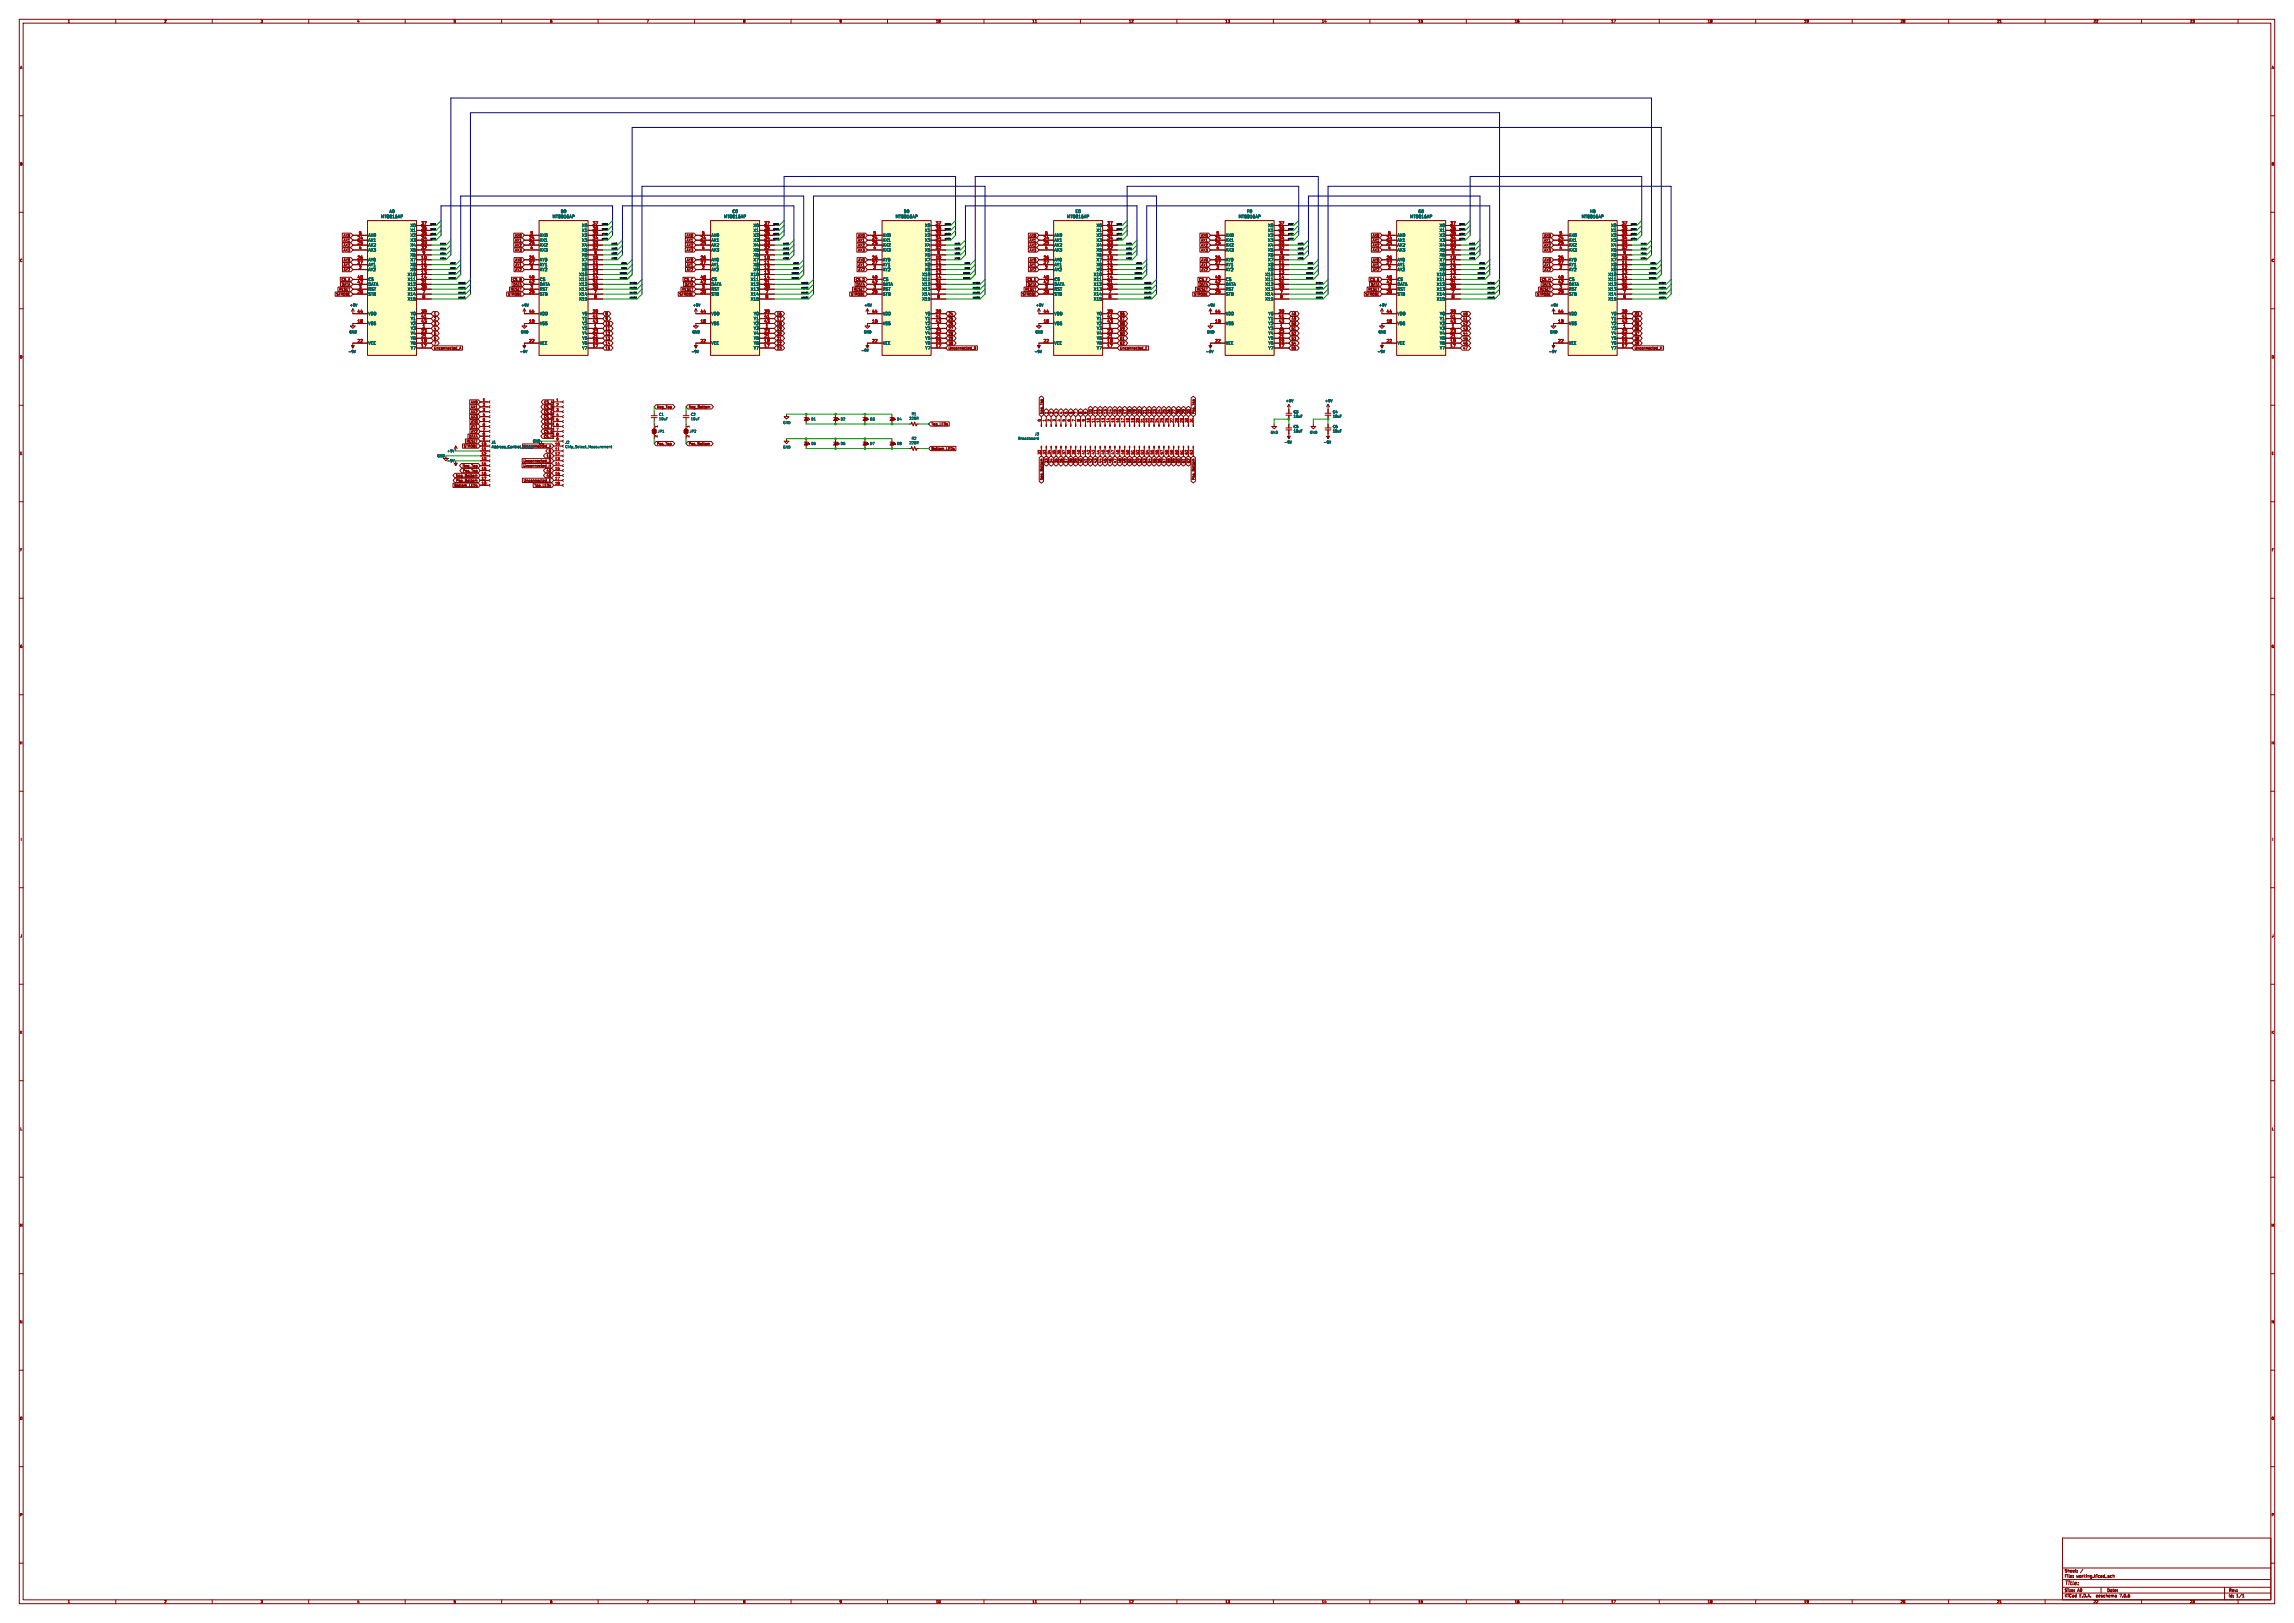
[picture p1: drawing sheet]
<svg xmlns="http://www.w3.org/2000/svg" width="1189mm" height="841mm" viewBox="0 0 1189 841" stroke-linecap="round" stroke-linejoin="round" font-family="sans-serif">
<defs><g id="words">
<text font-size="2.8" fill="#840000" x="1070" y="822">Title:</text>
<g font-size="2.1" fill="#006464">
<text x="197" y="113">MT8816AP</text>
<text x="202" y="111">A0</text>
<text x="286" y="113">MT8816AP</text>
<text x="290" y="111">B0</text>
<text x="375" y="113">MT8816AP</text>
<text x="379" y="111">C0</text>
<text x="464" y="113">MT8816AP</text>
<text x="468" y="111">D0</text>
<text x="553" y="113">MT8816AP</text>
<text x="557" y="111">E0</text>
<text x="642" y="113">MT8816AP</text>
<text x="646" y="111">F0</text>
<text x="731" y="113">MT8816AP</text>
<text x="735" y="111">G0</text>
<text x="820" y="113">MT8816AP</text>
<text x="824" y="111">H0</text>
<text x="213" y="118">X0</text>
<text x="302" y="118">X0</text>
<text x="390" y="118">X0</text>
<text x="479" y="118">X0</text>
<text x="568" y="118">X0</text>
<text x="657" y="118">X0</text>
<text x="746" y="118">X0</text>
<text x="835" y="118">X0</text>
<text x="191" y="125">AX1</text>
<text x="191" y="123">AX0</text>
<text x="213" y="125">X3</text>
<text x="213" y="123">X2</text>
<text x="213" y="120">X1</text>
<text x="280" y="125">AX1</text>
<text x="280" y="123">AX0</text>
<text x="302" y="125">X3</text>
<text x="302" y="123">X2</text>
<text x="302" y="120">X1</text>
<text x="369" y="125">AX1</text>
<text x="369" y="123">AX0</text>
<text x="390" y="125">X3</text>
<text x="390" y="123">X2</text>
<text x="390" y="120">X1</text>
<text x="457" y="125">AX1</text>
<text x="457" y="123">AX0</text>
<text x="479" y="125">X3</text>
<text x="479" y="123">X2</text>
<text x="479" y="120">X1</text>
<text x="546" y="125">AX1</text>
<text x="546" y="123">AX0</text>
<text x="568" y="125">X3</text>
<text x="568" y="123">X2</text>
<text x="568" y="120">X1</text>
<text x="635" y="125">AX1</text>
<text x="635" y="123">AX0</text>
<text x="657" y="125">X3</text>
<text x="657" y="123">X2</text>
<text x="657" y="120">X1</text>
<text x="724" y="125">AX1</text>
<text x="724" y="123">AX0</text>
<text x="746" y="125">X3</text>
<text x="746" y="123">X2</text>
<text x="746" y="120">X1</text>
<text x="813" y="125">AX1</text>
<text x="813" y="123">AX0</text>
<text x="835" y="125">X3</text>
<text x="835" y="123">X2</text>
<text x="835" y="120">X1</text>
<text x="191" y="128">AX2</text>
<text x="191" y="131">AX3</text>
<text x="213" y="131">X5</text>
<text x="213" y="128">X4</text>
<text x="280" y="128">AX2</text>
<text x="280" y="131">AX3</text>
<text x="302" y="131">X5</text>
<text x="302" y="128">X4</text>
<text x="369" y="128">AX2</text>
<text x="369" y="131">AX3</text>
<text x="390" y="131">X5</text>
<text x="390" y="128">X4</text>
<text x="457" y="128">AX2</text>
<text x="457" y="131">AX3</text>
<text x="479" y="131">X5</text>
<text x="479" y="128">X4</text>
<text x="546" y="128">AX2</text>
<text x="546" y="131">AX3</text>
<text x="568" y="131">X5</text>
<text x="568" y="128">X4</text>
<text x="635" y="128">AX2</text>
<text x="635" y="131">AX3</text>
<text x="657" y="131">X5</text>
<text x="657" y="128">X4</text>
<text x="724" y="128">AX2</text>
<text x="724" y="131">AX3</text>
<text x="746" y="131">X5</text>
<text x="746" y="128">X4</text>
<text x="813" y="128">AX2</text>
<text x="813" y="131">AX3</text>
<text x="835" y="131">X5</text>
<text x="835" y="128">X4</text>
<text x="191" y="136">AY0</text>
<text x="213" y="136">X7</text>
<text x="213" y="133">X6</text>
<text x="280" y="136">AY0</text>
<text x="302" y="136">X7</text>
<text x="302" y="133">X6</text>
<text x="369" y="136">AY0</text>
<text x="390" y="136">X7</text>
<text x="390" y="133">X6</text>
<text x="457" y="136">AY0</text>
<text x="479" y="136">X7</text>
<text x="479" y="133">X6</text>
<text x="546" y="136">AY0</text>
<text x="568" y="136">X7</text>
<text x="568" y="133">X6</text>
<text x="635" y="136">AY0</text>
<text x="657" y="136">X7</text>
<text x="657" y="133">X6</text>
<text x="724" y="136">AY0</text>
<text x="746" y="136">X7</text>
<text x="746" y="133">X6</text>
<text x="813" y="136">AY0</text>
<text x="835" y="136">X7</text>
<text x="835" y="133">X6</text>
<text x="191" y="141">AY2</text>
<text x="191" y="138">AY1</text>
<text x="211" y="143">X10</text>
<text x="213" y="138">X8</text>
<text x="213" y="141">X9</text>
<text x="280" y="141">AY2</text>
<text x="280" y="138">AY1</text>
<text x="300" y="143">X10</text>
<text x="302" y="138">X8</text>
<text x="302" y="141">X9</text>
<text x="369" y="141">AY2</text>
<text x="369" y="138">AY1</text>
<text x="389" y="143">X10</text>
<text x="390" y="138">X8</text>
<text x="390" y="141">X9</text>
<text x="457" y="141">AY2</text>
<text x="457" y="138">AY1</text>
<text x="478" y="143">X10</text>
<text x="479" y="138">X8</text>
<text x="479" y="141">X9</text>
<text x="546" y="141">AY2</text>
<text x="546" y="138">AY1</text>
<text x="567" y="143">X10</text>
<text x="568" y="138">X8</text>
<text x="568" y="141">X9</text>
<text x="635" y="141">AY2</text>
<text x="635" y="138">AY1</text>
<text x="656" y="143">X10</text>
<text x="657" y="138">X8</text>
<text x="657" y="141">X9</text>
<text x="724" y="141">AY2</text>
<text x="724" y="138">AY1</text>
<text x="745" y="143">X10</text>
<text x="746" y="138">X8</text>
<text x="746" y="141">X9</text>
<text x="813" y="141">AY2</text>
<text x="813" y="138">AY1</text>
<text x="834" y="143">X10</text>
<text x="835" y="138">X8</text>
<text x="835" y="141">X9</text>
<text x="191" y="146">CS</text>
<text x="191" y="148">DATA</text>
<text x="211" y="146">X11</text>
<text x="211" y="148">X12</text>
<text x="280" y="146">CS</text>
<text x="280" y="148">DATA</text>
<text x="300" y="146">X11</text>
<text x="300" y="148">X12</text>
<text x="369" y="146">CS</text>
<text x="369" y="148">DATA</text>
<text x="389" y="146">X11</text>
<text x="389" y="148">X12</text>
<text x="457" y="146">CS</text>
<text x="457" y="148">DATA</text>
<text x="478" y="146">X11</text>
<text x="478" y="148">X12</text>
<text x="546" y="146">CS</text>
<text x="546" y="148">DATA</text>
<text x="567" y="146">X11</text>
<text x="567" y="148">X12</text>
<text x="635" y="146">CS</text>
<text x="635" y="148">DATA</text>
<text x="656" y="146">X11</text>
<text x="656" y="148">X12</text>
<text x="724" y="146">CS</text>
<text x="724" y="148">DATA</text>
<text x="745" y="146">X11</text>
<text x="745" y="148">X12</text>
<text x="813" y="146">CS</text>
<text x="813" y="148">DATA</text>
<text x="834" y="146">X11</text>
<text x="834" y="148">X12</text>
<text x="191" y="153">STB</text>
<text x="191" y="151">RST</text>
<text x="211" y="151">X13</text>
<text x="211" y="153">X14</text>
<text x="211" y="156">X15</text>
<text x="280" y="153">STB</text>
<text x="280" y="151">RST</text>
<text x="300" y="151">X13</text>
<text x="300" y="153">X14</text>
<text x="300" y="156">X15</text>
<text x="369" y="153">STB</text>
<text x="369" y="151">RST</text>
<text x="389" y="151">X13</text>
<text x="389" y="153">X14</text>
<text x="389" y="156">X15</text>
<text x="457" y="153">STB</text>
<text x="457" y="151">RST</text>
<text x="478" y="151">X13</text>
<text x="478" y="153">X14</text>
<text x="478" y="156">X15</text>
<text x="546" y="153">STB</text>
<text x="546" y="151">RST</text>
<text x="567" y="151">X13</text>
<text x="567" y="153">X14</text>
<text x="567" y="156">X15</text>
<text x="635" y="153">STB</text>
<text x="635" y="151">RST</text>
<text x="656" y="151">X13</text>
<text x="656" y="153">X14</text>
<text x="656" y="156">X15</text>
<text x="724" y="153">STB</text>
<text x="724" y="151">RST</text>
<text x="745" y="151">X13</text>
<text x="745" y="153">X14</text>
<text x="745" y="156">X15</text>
<text x="813" y="153">STB</text>
<text x="813" y="151">RST</text>
<text x="834" y="151">X13</text>
<text x="834" y="153">X14</text>
<text x="834" y="156">X15</text>
<text x="191" y="164">VDD</text>
<text x="213" y="164">Y0</text>
<text x="213" y="166">Y1</text>
<text x="280" y="164">VDD</text>
<text x="302" y="164">Y0</text>
<text x="302" y="166">Y1</text>
<text x="369" y="164">VDD</text>
<text x="391" y="164">Y0</text>
<text x="391" y="166">Y1</text>
<text x="457" y="164">VDD</text>
<text x="479" y="164">Y0</text>
<text x="479" y="166">Y1</text>
<text x="546" y="164">VDD</text>
<text x="568" y="164">Y0</text>
<text x="568" y="166">Y1</text>
<text x="635" y="164">VDD</text>
<text x="657" y="164">Y0</text>
<text x="657" y="166">Y1</text>
<text x="724" y="164">VDD</text>
<text x="746" y="164">Y0</text>
<text x="746" y="166">Y1</text>
<text x="813" y="164">VDD</text>
<text x="835" y="164">Y0</text>
<text x="835" y="166">Y1</text>
<text x="191" y="169">VSS</text>
<text x="213" y="171">Y3</text>
<text x="213" y="174">Y4</text>
<text x="213" y="169">Y2</text>
<text x="280" y="169">VSS</text>
<text x="302" y="171">Y3</text>
<text x="302" y="174">Y4</text>
<text x="302" y="169">Y2</text>
<text x="369" y="169">VSS</text>
<text x="391" y="171">Y3</text>
<text x="391" y="174">Y4</text>
<text x="391" y="169">Y2</text>
<text x="457" y="169">VSS</text>
<text x="479" y="171">Y3</text>
<text x="479" y="174">Y4</text>
<text x="479" y="169">Y2</text>
<text x="546" y="169">VSS</text>
<text x="568" y="171">Y3</text>
<text x="568" y="174">Y4</text>
<text x="568" y="169">Y2</text>
<text x="635" y="169">VSS</text>
<text x="657" y="171">Y3</text>
<text x="657" y="174">Y4</text>
<text x="657" y="169">Y2</text>
<text x="724" y="169">VSS</text>
<text x="746" y="171">Y3</text>
<text x="746" y="174">Y4</text>
<text x="746" y="169">Y2</text>
<text x="813" y="169">VSS</text>
<text x="835" y="171">Y3</text>
<text x="835" y="174">Y4</text>
<text x="835" y="169">Y2</text>
<text x="191" y="179">VEE</text>
<text x="213" y="179">Y6</text>
<text x="213" y="176">Y5</text>
<text x="280" y="179">VEE</text>
<text x="302" y="179">Y6</text>
<text x="302" y="176">Y5</text>
<text x="369" y="179">VEE</text>
<text x="391" y="179">Y6</text>
<text x="391" y="176">Y5</text>
<text x="457" y="179">VEE</text>
<text x="479" y="179">Y6</text>
<text x="479" y="176">Y5</text>
<text x="546" y="179">VEE</text>
<text x="568" y="179">Y6</text>
<text x="568" y="176">Y5</text>
<text x="635" y="179">VEE</text>
<text x="657" y="179">Y6</text>
<text x="657" y="176">Y5</text>
<text x="724" y="179">VEE</text>
<text x="746" y="179">Y6</text>
<text x="746" y="176">Y5</text>
<text x="813" y="179">VEE</text>
<text x="835" y="179">Y6</text>
<text x="835" y="176">Y5</text>
<text x="213" y="181">Y7</text>
<text x="302" y="181">Y7</text>
<text x="391" y="181">Y7</text>
<text x="479" y="181">Y7</text>
<text x="568" y="181">Y7</text>
<text x="657" y="181">Y7</text>
<text x="746" y="181">Y7</text>
<text x="835" y="181">Y7</text>
</g>
<g font-size="2.1" fill="#a90000">
<text x="218" y="119">36</text>
<text x="218" y="117">37</text>
<text x="307" y="119">36</text>
<text x="307" y="117">37</text>
<text x="396" y="119">36</text>
<text x="396" y="117">37</text>
<text x="485" y="119">36</text>
<text x="485" y="117">37</text>
<text x="574" y="119">36</text>
<text x="574" y="117">37</text>
<text x="663" y="119">36</text>
<text x="663" y="117">37</text>
<text x="752" y="119">36</text>
<text x="752" y="117">37</text>
<text x="841" y="119">36</text>
<text x="841" y="117">37</text>
<text x="185" y="124">24</text>
<text x="186" y="122">5</text>
<text x="218" y="124">34</text>
<text x="218" y="122">35</text>
<text x="274" y="124">24</text>
<text x="275" y="122">5</text>
<text x="307" y="124">34</text>
<text x="307" y="122">35</text>
<text x="363" y="124">24</text>
<text x="364" y="122">5</text>
<text x="396" y="124">34</text>
<text x="396" y="122">35</text>
<text x="452" y="124">24</text>
<text x="453" y="122">5</text>
<text x="485" y="124">34</text>
<text x="485" y="122">35</text>
<text x="541" y="124">24</text>
<text x="541" y="122">5</text>
<text x="574" y="124">34</text>
<text x="574" y="122">35</text>
<text x="630" y="124">24</text>
<text x="630" y="122">5</text>
<text x="663" y="124">34</text>
<text x="663" y="122">35</text>
<text x="719" y="124">24</text>
<text x="719" y="122">5</text>
<text x="752" y="124">34</text>
<text x="752" y="122">35</text>
<text x="807" y="124">24</text>
<text x="808" y="122">5</text>
<text x="841" y="124">34</text>
<text x="841" y="122">35</text>
<text x="185" y="127">25</text>
<text x="186" y="129">4</text>
<text x="218" y="129">32</text>
<text x="218" y="127">33</text>
<text x="219" y="132">9</text>
<text x="274" y="127">25</text>
<text x="275" y="129">4</text>
<text x="307" y="129">32</text>
<text x="307" y="127">33</text>
<text x="308" y="132">9</text>
<text x="363" y="127">25</text>
<text x="364" y="129">4</text>
<text x="396" y="129">32</text>
<text x="396" y="127">33</text>
<text x="397" y="132">9</text>
<text x="452" y="127">25</text>
<text x="453" y="129">4</text>
<text x="485" y="129">32</text>
<text x="485" y="127">33</text>
<text x="486" y="132">9</text>
<text x="541" y="127">25</text>
<text x="541" y="129">4</text>
<text x="574" y="129">32</text>
<text x="574" y="127">33</text>
<text x="575" y="132">9</text>
<text x="630" y="127">25</text>
<text x="630" y="129">4</text>
<text x="663" y="129">32</text>
<text x="663" y="127">33</text>
<text x="663" y="132">9</text>
<text x="719" y="127">25</text>
<text x="719" y="129">4</text>
<text x="752" y="129">32</text>
<text x="752" y="127">33</text>
<text x="752" y="132">9</text>
<text x="807" y="127">25</text>
<text x="808" y="129">4</text>
<text x="841" y="129">32</text>
<text x="841" y="127">33</text>
<text x="841" y="132">9</text>
<text x="185" y="134">26</text>
<text x="185" y="137">27</text>
<text x="218" y="134">10</text>
<text x="218" y="137">11</text>
<text x="274" y="134">26</text>
<text x="274" y="137">27</text>
<text x="307" y="134">10</text>
<text x="307" y="137">11</text>
<text x="363" y="134">26</text>
<text x="363" y="137">27</text>
<text x="396" y="134">10</text>
<text x="396" y="137">11</text>
<text x="452" y="134">26</text>
<text x="452" y="137">27</text>
<text x="485" y="134">10</text>
<text x="485" y="137">11</text>
<text x="541" y="134">26</text>
<text x="541" y="137">27</text>
<text x="574" y="134">10</text>
<text x="574" y="137">11</text>
<text x="630" y="134">26</text>
<text x="630" y="137">27</text>
<text x="663" y="134">10</text>
<text x="663" y="137">11</text>
<text x="719" y="134">26</text>
<text x="719" y="137">27</text>
<text x="752" y="134">10</text>
<text x="752" y="137">11</text>
<text x="807" y="134">26</text>
<text x="807" y="137">27</text>
<text x="841" y="134">10</text>
<text x="841" y="137">11</text>
<text x="186" y="139">2</text>
<text x="218" y="139">12</text>
<text x="218" y="142">13</text>
<text x="275" y="139">2</text>
<text x="307" y="139">12</text>
<text x="307" y="142">13</text>
<text x="364" y="139">2</text>
<text x="396" y="139">12</text>
<text x="396" y="142">13</text>
<text x="453" y="139">2</text>
<text x="485" y="139">12</text>
<text x="485" y="142">13</text>
<text x="541" y="139">2</text>
<text x="574" y="139">12</text>
<text x="574" y="142">13</text>
<text x="630" y="139">2</text>
<text x="663" y="139">12</text>
<text x="663" y="142">13</text>
<text x="719" y="139">2</text>
<text x="752" y="139">12</text>
<text x="752" y="142">13</text>
<text x="808" y="139">2</text>
<text x="841" y="139">12</text>
<text x="841" y="142">13</text>
<text x="185" y="145">40</text>
<text x="185" y="147">42</text>
<text x="186" y="150">3</text>
<text x="218" y="145">14</text>
<text x="218" y="150">30</text>
<text x="218" y="147">31</text>
<text x="274" y="145">40</text>
<text x="274" y="147">42</text>
<text x="275" y="150">3</text>
<text x="307" y="145">14</text>
<text x="307" y="150">30</text>
<text x="307" y="147">31</text>
<text x="363" y="145">40</text>
<text x="363" y="147">42</text>
<text x="364" y="150">3</text>
<text x="396" y="145">14</text>
<text x="396" y="150">30</text>
<text x="396" y="147">31</text>
<text x="452" y="145">40</text>
<text x="452" y="147">42</text>
<text x="453" y="150">3</text>
<text x="485" y="145">14</text>
<text x="485" y="150">30</text>
<text x="485" y="147">31</text>
<text x="541" y="145">40</text>
<text x="541" y="147">42</text>
<text x="541" y="150">3</text>
<text x="574" y="145">14</text>
<text x="574" y="150">30</text>
<text x="574" y="147">31</text>
<text x="630" y="145">40</text>
<text x="630" y="147">42</text>
<text x="630" y="150">3</text>
<text x="663" y="145">14</text>
<text x="663" y="150">30</text>
<text x="663" y="147">31</text>
<text x="719" y="145">40</text>
<text x="719" y="147">42</text>
<text x="719" y="150">3</text>
<text x="752" y="145">14</text>
<text x="752" y="150">30</text>
<text x="752" y="147">31</text>
<text x="807" y="145">40</text>
<text x="807" y="147">42</text>
<text x="808" y="150">3</text>
<text x="841" y="145">14</text>
<text x="841" y="150">30</text>
<text x="841" y="147">31</text>
<text x="185" y="152">20</text>
<text x="219" y="152">7</text>
<text x="219" y="155">8</text>
<text x="274" y="152">20</text>
<text x="308" y="152">7</text>
<text x="308" y="155">8</text>
<text x="363" y="152">20</text>
<text x="397" y="152">7</text>
<text x="397" y="155">8</text>
<text x="452" y="152">20</text>
<text x="486" y="152">7</text>
<text x="486" y="155">8</text>
<text x="541" y="152">20</text>
<text x="575" y="152">7</text>
<text x="575" y="155">8</text>
<text x="630" y="152">20</text>
<text x="663" y="152">7</text>
<text x="663" y="155">8</text>
<text x="719" y="152">20</text>
<text x="752" y="152">7</text>
<text x="752" y="155">8</text>
<text x="807" y="152">20</text>
<text x="841" y="152">7</text>
<text x="841" y="155">8</text>
<text x="185" y="167">18</text>
<text x="185" y="162">44</text>
<text x="218" y="162">39</text>
<text x="218" y="165">41</text>
<text x="218" y="167">43</text>
<text x="274" y="167">18</text>
<text x="274" y="162">44</text>
<text x="307" y="162">39</text>
<text x="307" y="165">41</text>
<text x="307" y="167">43</text>
<text x="363" y="167">18</text>
<text x="363" y="162">44</text>
<text x="396" y="162">39</text>
<text x="396" y="165">41</text>
<text x="396" y="167">43</text>
<text x="452" y="167">18</text>
<text x="452" y="162">44</text>
<text x="485" y="162">39</text>
<text x="485" y="165">41</text>
<text x="485" y="167">43</text>
<text x="541" y="167">18</text>
<text x="541" y="162">44</text>
<text x="574" y="162">39</text>
<text x="574" y="165">41</text>
<text x="574" y="167">43</text>
<text x="630" y="167">18</text>
<text x="630" y="162">44</text>
<text x="663" y="162">39</text>
<text x="663" y="165">41</text>
<text x="663" y="167">43</text>
<text x="719" y="167">18</text>
<text x="719" y="162">44</text>
<text x="752" y="162">39</text>
<text x="752" y="165">41</text>
<text x="752" y="167">43</text>
<text x="807" y="167">18</text>
<text x="807" y="162">44</text>
<text x="841" y="162">39</text>
<text x="841" y="165">41</text>
<text x="841" y="167">43</text>
<text x="218" y="172">23</text>
<text x="219" y="170">1</text>
<text x="307" y="172">23</text>
<text x="308" y="170">1</text>
<text x="396" y="172">23</text>
<text x="397" y="170">1</text>
<text x="485" y="172">23</text>
<text x="486" y="170">1</text>
<text x="574" y="172">23</text>
<text x="575" y="170">1</text>
<text x="663" y="172">23</text>
<text x="663" y="170">1</text>
<text x="752" y="172">23</text>
<text x="752" y="170">1</text>
<text x="841" y="172">23</text>
<text x="841" y="170">1</text>
<text x="185" y="178">22</text>
<text x="218" y="178">19</text>
<text x="218" y="175">21</text>
<text x="274" y="178">22</text>
<text x="307" y="178">19</text>
<text x="307" y="175">21</text>
<text x="363" y="178">22</text>
<text x="396" y="178">19</text>
<text x="396" y="175">21</text>
<text x="452" y="178">22</text>
<text x="485" y="178">19</text>
<text x="485" y="175">21</text>
<text x="541" y="178">22</text>
<text x="574" y="178">19</text>
<text x="574" y="175">21</text>
<text x="630" y="178">22</text>
<text x="663" y="178">19</text>
<text x="663" y="175">21</text>
<text x="719" y="178">22</text>
<text x="752" y="178">19</text>
<text x="752" y="175">21</text>
<text x="807" y="178">22</text>
<text x="841" y="178">19</text>
<text x="841" y="175">21</text>
<text x="218" y="180">17</text>
<text x="307" y="180">17</text>
<text x="396" y="180">17</text>
<text x="485" y="180">17</text>
<text x="574" y="180">17</text>
<text x="663" y="180">17</text>
<text x="752" y="180">17</text>
<text x="841" y="180">17</text>
</g>
<g font-size="2.1" fill="#840000">
<text x="1070" y="815">Sheet:</text>
<text x="1070" y="818">File:</text>
<text x="1076" y="818">working.kicad_sch</text>
<text x="1070" y="828">KiCad</text>
<text x="1070" y="825">Size:</text>
<text x="1077" y="825">A0</text>
<text x="1078" y="828">E.D.A.</text>
<text x="1087" y="828">eeschema</text>
<text x="1092" y="825">Date:</text>
<text x="1099" y="828">7.0.6</text>
<text x="1155" y="825">Rev:</text>
<text x="1155" y="828">Id:</text>
<text x="1159" y="828">1/1</text>
</g>
<g font-size="1.8" fill="#840000">
<text x="35" y="12">1</text>
<text x="85" y="12">2</text>
<text x="135" y="12">3</text>
<text x="185" y="12">4</text>
<text x="235" y="12">5</text>
<text x="285" y="12">6</text>
<text x="335" y="12">7</text>
<text x="385" y="12">8</text>
<text x="435" y="12">9</text>
<text x="485" y="12">10</text>
<text x="535" y="12">11</text>
<text x="585" y="12">12</text>
<text x="635" y="12">13</text>
<text x="685" y="12">14</text>
<text x="735" y="12">15</text>
<text x="785" y="12">16</text>
<text x="835" y="12">17</text>
<text x="885" y="12">18</text>
<text x="935" y="12">19</text>
<text x="985" y="12">20</text>
<text x="1035" y="12">21</text>
<text x="1085" y="12">22</text>
<text x="1135" y="12">23</text>
<text x="10" y="36">A</text>
<text x="1177" y="36">A</text>
<text x="10" y="86">B</text>
<text x="1177" y="86">B</text>
<text x="178" y="125">AX1</text>
<text x="178" y="123">AX0</text>
<text x="267" y="123">AX0</text>
<text x="267" y="125">AX1</text>
<text x="356" y="123">AX0</text>
<text x="356" y="125">AX1</text>
<text x="445" y="125">AX1</text>
<text x="445" y="123">AX0</text>
<text x="533" y="125">AX1</text>
<text x="533" y="123">AX0</text>
<text x="622" y="125">AX1</text>
<text x="622" y="123">AX0</text>
<text x="711" y="123">AX0</text>
<text x="711" y="125">AX1</text>
<text x="800" y="125">AX1</text>
<text x="800" y="123">AX0</text>
<text x="178" y="130">AX3</text>
<text x="178" y="128">AX2</text>
<text x="267" y="130">AX3</text>
<text x="267" y="128">AX2</text>
<text x="356" y="130">AX3</text>
<text x="356" y="128">AX2</text>
<text x="445" y="130">AX3</text>
<text x="445" y="128">AX2</text>
<text x="533" y="128">AX2</text>
<text x="533" y="130">AX3</text>
<text x="622" y="128">AX2</text>
<text x="622" y="130">AX3</text>
<text x="711" y="128">AX2</text>
<text x="711" y="130">AX3</text>
<text x="800" y="130">AX3</text>
<text x="800" y="128">AX2</text>
<text x="10" y="136">C</text>
<text x="178" y="136">AY0</text>
<text x="267" y="136">AY0</text>
<text x="356" y="136">AY0</text>
<text x="445" y="136">AY0</text>
<text x="534" y="136">AY0</text>
<text x="623" y="136">AY0</text>
<text x="711" y="136">AY0</text>
<text x="800" y="136">AY0</text>
<text x="1177" y="136">C</text>
<text x="178" y="141">AY2</text>
<text x="178" y="138">AY1</text>
<text x="267" y="138">AY1</text>
<text x="267" y="141">AY2</text>
<text x="356" y="141">AY2</text>
<text x="356" y="138">AY1</text>
<text x="445" y="141">AY2</text>
<text x="445" y="138">AY1</text>
<text x="534" y="141">AY2</text>
<text x="534" y="138">AY1</text>
<text x="623" y="138">AY1</text>
<text x="623" y="141">AY2</text>
<text x="711" y="138">AY1</text>
<text x="711" y="141">AY2</text>
<text x="800" y="141">AY2</text>
<text x="800" y="138">AY1</text>
<text x="177" y="146">CS_A</text>
<text x="177" y="148">DATA</text>
<text x="266" y="146">CS_B</text>
<text x="266" y="148">DATA</text>
<text x="354" y="146">CS_C</text>
<text x="355" y="148">DATA</text>
<text x="443" y="146">CS_D</text>
<text x="444" y="148">DATA</text>
<text x="532" y="146">CS_E</text>
<text x="533" y="148">DATA</text>
<text x="621" y="146">CS_F</text>
<text x="621" y="148">DATA</text>
<text x="710" y="146">CS_G</text>
<text x="710" y="148">DATA</text>
<text x="799" y="146">CS_H</text>
<text x="799" y="148">DATA</text>
<text x="174" y="153">STROBE</text>
<text x="176" y="151">RESET</text>
<text x="263" y="153">STROBE</text>
<text x="265" y="151">RESET</text>
<text x="352" y="153">STROBE</text>
<text x="353" y="151">RESET</text>
<text x="441" y="153">STROBE</text>
<text x="442" y="151">RESET</text>
<text x="530" y="153">STROBE</text>
<text x="531" y="151">RESET</text>
<text x="619" y="153">STROBE</text>
<text x="620" y="151">RESET</text>
<text x="708" y="153">STROBE</text>
<text x="709" y="151">RESET</text>
<text x="797" y="153">STROBE</text>
<text x="798" y="151">RESET</text>
<text x="225" y="166">2</text>
<text x="225" y="164">1</text>
<text x="314" y="166">9</text>
<text x="314" y="164">8</text>
<text x="403" y="164">16</text>
<text x="403" y="166">17</text>
<text x="491" y="166">25</text>
<text x="491" y="164">24</text>
<text x="580" y="164">56</text>
<text x="580" y="166">57</text>
<text x="669" y="166">49</text>
<text x="669" y="164">48</text>
<text x="758" y="166">41</text>
<text x="758" y="164">40</text>
<text x="847" y="164">33</text>
<text x="847" y="166">34</text>
<text x="225" y="171">4</text>
<text x="225" y="174">5</text>
<text x="225" y="169">3</text>
<text x="314" y="169">10</text>
<text x="314" y="174">12</text>
<text x="314" y="171">11</text>
<text x="403" y="171">19</text>
<text x="403" y="169">18</text>
<text x="403" y="174">20</text>
<text x="491" y="171">27</text>
<text x="491" y="174">28</text>
<text x="491" y="169">26</text>
<text x="580" y="171">59</text>
<text x="580" y="174">60</text>
<text x="580" y="169">58</text>
<text x="669" y="169">50</text>
<text x="669" y="171">51</text>
<text x="669" y="174">52</text>
<text x="758" y="169">42</text>
<text x="758" y="174">44</text>
<text x="758" y="171">43</text>
<text x="847" y="171">36</text>
<text x="847" y="174">37</text>
<text x="847" y="169">35</text>
<text x="225" y="176">6</text>
<text x="225" y="179">7</text>
<text x="314" y="176">13</text>
<text x="314" y="179">14</text>
<text x="403" y="176">21</text>
<text x="403" y="179">22</text>
<text x="491" y="179">30</text>
<text x="491" y="176">29</text>
<text x="580" y="179">62</text>
<text x="580" y="176">61</text>
<text x="669" y="176">53</text>
<text x="669" y="179">54</text>
<text x="758" y="179">46</text>
<text x="758" y="176">45</text>
<text x="847" y="179">39</text>
<text x="847" y="176">38</text>
<text x="10" y="186">D</text>
<text x="225" y="181">Unconnected_A</text>
<text x="314" y="181">15</text>
<text x="403" y="181">23</text>
<text x="491" y="181">Unconnected_D</text>
<text x="580" y="181">Unconnected_E</text>
<text x="669" y="181">55</text>
<text x="758" y="181">47</text>
<text x="847" y="181">Unconnected_H</text>
<text x="1177" y="186">D</text>
<text x="244" y="209">AX0</text>
<text x="282" y="209">CS_A</text>
<text x="244" y="212">AX1</text>
<text x="244" y="214">AX2</text>
<text x="282" y="212">CS_B</text>
<text x="282" y="214">CS_C</text>
<text x="340" y="212">Neg_Top</text>
<text x="357" y="212">Neg_Bottom</text>
<text x="541" y="215" transform="rotate(-90 541 215)">Neg_Top</text>
<text x="543" y="215" transform="rotate(-90 543 215)">1</text>
<text x="546" y="215" transform="rotate(-90 546 215)">2</text>
<text x="548" y="215" transform="rotate(-90 548 215)">3</text>
<text x="551" y="215" transform="rotate(-90 551 215)">4</text>
<text x="553" y="215" transform="rotate(-90 553 215)">5</text>
<text x="556" y="215" transform="rotate(-90 556 215)">6</text>
<text x="558" y="215" transform="rotate(-90 558 215)">7</text>
<text x="561" y="215" transform="rotate(-90 561 215)">8</text>
<text x="564" y="215" transform="rotate(-90 564 215)">9</text>
<text x="566" y="215" transform="rotate(-90 566 215)">10</text>
<text x="569" y="215" transform="rotate(-90 569 215)">11</text>
<text x="571" y="215" transform="rotate(-90 571 215)">12</text>
<text x="574" y="215" transform="rotate(-90 574 215)">13</text>
<text x="576" y="215" transform="rotate(-90 576 215)">14</text>
<text x="579" y="215" transform="rotate(-90 579 215)">15</text>
<text x="581" y="215" transform="rotate(-90 581 215)">16</text>
<text x="584" y="215" transform="rotate(-90 584 215)">17</text>
<text x="586" y="215" transform="rotate(-90 586 215)">18</text>
<text x="589" y="215" transform="rotate(-90 589 215)">19</text>
<text x="592" y="215" transform="rotate(-90 592 215)">20</text>
<text x="594" y="215" transform="rotate(-90 594 215)">21</text>
<text x="597" y="215" transform="rotate(-90 597 215)">22</text>
<text x="599" y="215" transform="rotate(-90 599 215)">23</text>
<text x="602" y="215" transform="rotate(-90 602 215)">24</text>
<text x="604" y="215" transform="rotate(-90 604 215)">25</text>
<text x="607" y="215" transform="rotate(-90 607 215)">26</text>
<text x="609" y="215" transform="rotate(-90 609 215)">27</text>
<text x="612" y="215" transform="rotate(-90 612 215)">28</text>
<text x="614" y="215" transform="rotate(-90 614 215)">29</text>
<text x="617" y="215" transform="rotate(-90 617 215)">30</text>
<text x="619" y="215" transform="rotate(-90 619 215)">Pos_Top</text>
<text x="244" y="217">AX3</text>
<text x="244" y="219">AY0</text>
<text x="244" y="222">AY1</text>
<text x="282" y="217">CS_D</text>
<text x="282" y="219">CS_E</text>
<text x="282" y="222">CS_F</text>
<text x="483" y="221">Top_LEDs</text>
<text x="243" y="227">DATA</text>
<text x="244" y="224">AY2</text>
<text x="282" y="227">CS_H</text>
<text x="282" y="224">CS_G</text>
<text x="240" y="232">STROBE</text>
<text x="242" y="230">RESET</text>
<text x="340" y="231">Pos_Top</text>
<text x="357" y="231">Pos_Bottom</text>
<text x="483" y="233">Bottom_LEDs</text>
<text x="10" y="236">E</text>
<text x="271" y="240">Unconnected_D</text>
<text x="283" y="237">16</text>
<text x="284" y="235">8</text>
<text x="1177" y="236">E</text>
<text x="240" y="242">Neg_Top</text>
<text x="240" y="245">Pos_Top</text>
<text x="271" y="242">Unconnected_H</text>
<text x="283" y="245">40</text>
<text x="543" y="240" transform="rotate(-90 543 240)">33</text>
<text x="546" y="240" transform="rotate(-90 546 240)">34</text>
<text x="548" y="240" transform="rotate(-90 548 240)">35</text>
<text x="551" y="240" transform="rotate(-90 551 240)">36</text>
<text x="553" y="240" transform="rotate(-90 553 240)">37</text>
<text x="556" y="240" transform="rotate(-90 556 240)">38</text>
<text x="558" y="240" transform="rotate(-90 558 240)">39</text>
<text x="561" y="240" transform="rotate(-90 561 240)">40</text>
<text x="564" y="240" transform="rotate(-90 564 240)">41</text>
<text x="566" y="240" transform="rotate(-90 566 240)">42</text>
<text x="569" y="240" transform="rotate(-90 569 240)">43</text>
<text x="571" y="240" transform="rotate(-90 571 240)">44</text>
<text x="574" y="240" transform="rotate(-90 574 240)">45</text>
<text x="576" y="240" transform="rotate(-90 576 240)">46</text>
<text x="579" y="240" transform="rotate(-90 579 240)">47</text>
<text x="581" y="240" transform="rotate(-90 581 240)">48</text>
<text x="584" y="240" transform="rotate(-90 584 240)">49</text>
<text x="586" y="240" transform="rotate(-90 586 240)">50</text>
<text x="589" y="240" transform="rotate(-90 589 240)">51</text>
<text x="592" y="240" transform="rotate(-90 592 240)">52</text>
<text x="594" y="240" transform="rotate(-90 594 240)">53</text>
<text x="597" y="240" transform="rotate(-90 597 240)">54</text>
<text x="599" y="240" transform="rotate(-90 599 240)">55</text>
<text x="602" y="240" transform="rotate(-90 602 240)">56</text>
<text x="604" y="240" transform="rotate(-90 604 240)">57</text>
<text x="607" y="240" transform="rotate(-90 607 240)">58</text>
<text x="609" y="240" transform="rotate(-90 609 240)">59</text>
<text x="612" y="240" transform="rotate(-90 612 240)">60</text>
<text x="614" y="240" transform="rotate(-90 614 240)">61</text>
<text x="617" y="240" transform="rotate(-90 617 240)">62</text>
<text x="236" y="247">Neg_Bottom</text>
<text x="236" y="250">Pos_Bottom</text>
<text x="271" y="250">Unconnected_E</text>
<text x="283" y="247">48</text>
<text x="541" y="249" transform="rotate(-90 541 249)">Neg_Bottom</text>
<text x="619" y="249" transform="rotate(-90 619 249)">Pos_Bottom</text>
<text x="235" y="252">Bottom_LEDs</text>
<text x="277" y="252">Top_LEDs</text>
<text x="10" y="286">F</text>
<text x="1177" y="286">F</text>
<text x="10" y="336">G</text>
<text x="1177" y="336">G</text>
<text x="10" y="386">H</text>
<text x="1177" y="386">H</text>
<text x="11" y="436">I</text>
<text x="1178" y="436">I</text>
<text x="10" y="486">J</text>
<text x="1177" y="486">J</text>
<text x="10" y="536">K</text>
<text x="1177" y="536">K</text>
<text x="10" y="586">L</text>
<text x="1177" y="586">L</text>
<text x="10" y="636">M</text>
<text x="1177" y="636">M</text>
<text x="10" y="686">N</text>
<text x="1177" y="686">N</text>
<text x="10" y="736">O</text>
<text x="1177" y="736">O</text>
<text x="10" y="786">P</text>
<text x="1177" y="786">P</text>
<text x="35" y="831">1</text>
<text x="85" y="831">2</text>
<text x="135" y="831">3</text>
<text x="185" y="831">4</text>
<text x="235" y="831">5</text>
<text x="285" y="831">6</text>
<text x="335" y="831">7</text>
<text x="385" y="831">8</text>
<text x="435" y="831">9</text>
<text x="485" y="831">10</text>
<text x="535" y="831">11</text>
<text x="585" y="831">12</text>
<text x="635" y="831">13</text>
<text x="685" y="831">14</text>
<text x="735" y="831">15</text>
<text x="785" y="831">16</text>
<text x="835" y="831">17</text>
<text x="885" y="831">18</text>
<text x="935" y="831">19</text>
<text x="985" y="831">20</text>
<text x="1035" y="831">21</text>
<text x="1085" y="831">22</text>
<text x="1135" y="831">23</text>
</g>
<g font-size="1.8" fill="#006464">
<text x="181" y="159">+9V</text>
<text x="270" y="159">+9V</text>
<text x="359" y="159">+9V</text>
<text x="448" y="159">+9V</text>
<text x="537" y="159">+9V</text>
<text x="626" y="159">+9V</text>
<text x="715" y="159">+9V</text>
<text x="804" y="159">+9V</text>
<text x="181" y="173">GND</text>
<text x="270" y="173">GND</text>
<text x="359" y="173">GND</text>
<text x="448" y="173">GND</text>
<text x="537" y="173">GND</text>
<text x="625" y="173">GND</text>
<text x="714" y="173">GND</text>
<text x="803" y="173">GND</text>
<text x="180" y="183">-9V</text>
<text x="269" y="183">-9V</text>
<text x="358" y="183">-9V</text>
<text x="446" y="182">-9V</text>
<text x="536" y="183">-9V</text>
<text x="625" y="183">-9V</text>
<text x="714" y="183">-9V</text>
<text x="803" y="183">-9V</text>
<text x="666" y="209">+9V</text>
<text x="687" y="209">+9V</text>
<text x="341" y="216">C1</text>
<text x="358" y="216">C2</text>
<text x="472" y="215">R1</text>
<text x="670" y="214">C3</text>
<text x="691" y="214">C4</text>
<text x="341" y="218">10uF</text>
<text x="358" y="218">10uF</text>
<text x="406" y="220">GND</text>
<text x="420" y="218">D1</text>
<text x="436" y="218">D2</text>
<text x="451" y="218">D3</text>
<text x="465" y="218">D4</text>
<text x="471" y="218">220R</text>
<text x="670" y="217">10uF</text>
<text x="670" y="222">C5</text>
<text x="691" y="217">10uF</text>
<text x="691" y="222">C6</text>
<text x="341" y="224">JP1</text>
<text x="357" y="224">JP2</text>
<text x="536" y="226">J3</text>
<text x="658" y="225">GND</text>
<text x="670" y="224">10uF</text>
<text x="679" y="225">GND</text>
<text x="691" y="224">10uF</text>
<text x="255" y="230">J1</text>
<text x="255" y="232">Address_Control_Power</text>
<text x="271" y="232">Unconnected_A</text>
<text x="276" y="229">GND</text>
<text x="293" y="230">J2</text>
<text x="293" y="232">Chip_Select_Measurement</text>
<text x="406" y="233">GND</text>
<text x="420" y="231">D5</text>
<text x="436" y="231">D6</text>
<text x="451" y="231">D7</text>
<text x="465" y="231">D8</text>
<text x="471" y="230">220R</text>
<text x="472" y="228">R2</text>
<text x="528" y="228">Breadboard</text>
<text x="666" y="230">-9V</text>
<text x="686" y="230">-9V</text>
<text x="227" y="237">GND</text>
<text x="232" y="240">-9V</text>
<text x="232" y="235">+9V</text>
</g>
<g font-size="1.8" fill="#a90000">
<text x="250" y="208">1</text>
<text x="288" y="208">1</text>
<text x="250" y="211">2</text>
<text x="250" y="213">3</text>
<text x="250" y="216">4</text>
<text x="288" y="211">2</text>
<text x="288" y="213">3</text>
<text x="288" y="216">4</text>
<text x="250" y="218">5</text>
<text x="250" y="221">6</text>
<text x="288" y="218">5</text>
<text x="288" y="221">6</text>
<text x="341" y="222" transform="rotate(-90 341 222)">1</text>
<text x="358" y="222" transform="rotate(-90 358 222)">1</text>
<text x="539" y="219" transform="rotate(-90 539 219)">0</text>
<text x="542" y="219" transform="rotate(-90 542 219)">1</text>
<text x="545" y="219" transform="rotate(-90 545 219)">2</text>
<text x="547" y="219" transform="rotate(-90 547 219)">3</text>
<text x="550" y="219" transform="rotate(-90 550 219)">4</text>
<text x="552" y="219" transform="rotate(-90 552 219)">5</text>
<text x="555" y="219" transform="rotate(-90 555 219)">6</text>
<text x="557" y="219" transform="rotate(-90 557 219)">7</text>
<text x="560" y="219" transform="rotate(-90 560 219)">8</text>
<text x="562" y="219" transform="rotate(-90 562 219)">9</text>
<text x="565" y="219" transform="rotate(-90 565 219)">10</text>
<text x="567" y="219" transform="rotate(-90 567 219)">11</text>
<text x="570" y="219" transform="rotate(-90 570 219)">12</text>
<text x="573" y="219" transform="rotate(-90 573 219)">13</text>
<text x="575" y="219" transform="rotate(-90 575 219)">14</text>
<text x="578" y="219" transform="rotate(-90 578 219)">15</text>
<text x="580" y="219" transform="rotate(-90 580 219)">16</text>
<text x="583" y="219" transform="rotate(-90 583 219)">17</text>
<text x="585" y="219" transform="rotate(-90 585 219)">18</text>
<text x="588" y="219" transform="rotate(-90 588 219)">19</text>
<text x="590" y="219" transform="rotate(-90 590 219)">20</text>
<text x="593" y="219" transform="rotate(-90 593 219)">21</text>
<text x="595" y="219" transform="rotate(-90 595 219)">22</text>
<text x="598" y="219" transform="rotate(-90 598 219)">23</text>
<text x="600" y="219" transform="rotate(-90 600 219)">24</text>
<text x="603" y="219" transform="rotate(-90 603 219)">25</text>
<text x="606" y="219" transform="rotate(-90 606 219)">26</text>
<text x="608" y="219" transform="rotate(-90 608 219)">27</text>
<text x="611" y="219" transform="rotate(-90 611 219)">28</text>
<text x="613" y="219" transform="rotate(-90 613 219)">29</text>
<text x="616" y="219" transform="rotate(-90 616 219)">30</text>
<text x="618" y="219" transform="rotate(-90 618 219)">31</text>
<text x="250" y="223">7</text>
<text x="250" y="226">8</text>
<text x="288" y="223">7</text>
<text x="288" y="226">8</text>
<text x="341" y="227" transform="rotate(-90 341 227)">2</text>
<text x="358" y="227" transform="rotate(-90 358 227)">2</text>
<text x="250" y="231">10</text>
<text x="250" y="233">11</text>
<text x="250" y="228">9</text>
<text x="288" y="231">10</text>
<text x="288" y="233">11</text>
<text x="288" y="228">9</text>
<text x="250" y="236">12</text>
<text x="250" y="239">13</text>
<text x="288" y="236">12</text>
<text x="288" y="239">13</text>
<text x="539" y="236" transform="rotate(-90 539 236)">32</text>
<text x="542" y="236" transform="rotate(-90 542 236)">33</text>
<text x="545" y="236" transform="rotate(-90 545 236)">34</text>
<text x="547" y="236" transform="rotate(-90 547 236)">35</text>
<text x="550" y="236" transform="rotate(-90 550 236)">36</text>
<text x="552" y="236" transform="rotate(-90 552 236)">37</text>
<text x="555" y="236" transform="rotate(-90 555 236)">38</text>
<text x="557" y="236" transform="rotate(-90 557 236)">39</text>
<text x="560" y="236" transform="rotate(-90 560 236)">40</text>
<text x="562" y="236" transform="rotate(-90 562 236)">41</text>
<text x="565" y="236" transform="rotate(-90 565 236)">42</text>
<text x="567" y="236" transform="rotate(-90 567 236)">43</text>
<text x="570" y="236" transform="rotate(-90 570 236)">44</text>
<text x="573" y="236" transform="rotate(-90 573 236)">45</text>
<text x="575" y="236" transform="rotate(-90 575 236)">46</text>
<text x="578" y="236" transform="rotate(-90 578 236)">47</text>
<text x="580" y="236" transform="rotate(-90 580 236)">48</text>
<text x="583" y="236" transform="rotate(-90 583 236)">49</text>
<text x="585" y="236" transform="rotate(-90 585 236)">50</text>
<text x="588" y="236" transform="rotate(-90 588 236)">51</text>
<text x="590" y="236" transform="rotate(-90 590 236)">52</text>
<text x="593" y="236" transform="rotate(-90 593 236)">53</text>
<text x="595" y="236" transform="rotate(-90 595 236)">54</text>
<text x="598" y="236" transform="rotate(-90 598 236)">55</text>
<text x="600" y="236" transform="rotate(-90 600 236)">56</text>
<text x="603" y="236" transform="rotate(-90 603 236)">57</text>
<text x="606" y="236" transform="rotate(-90 606 236)">58</text>
<text x="608" y="236" transform="rotate(-90 608 236)">59</text>
<text x="611" y="236" transform="rotate(-90 611 236)">60</text>
<text x="613" y="236" transform="rotate(-90 613 236)">61</text>
<text x="616" y="236" transform="rotate(-90 616 236)">62</text>
<text x="618" y="236" transform="rotate(-90 618 236)">63</text>
<text x="250" y="241">14</text>
<text x="250" y="244">15</text>
<text x="288" y="241">14</text>
<text x="288" y="244">15</text>
<text x="250" y="246">16</text>
<text x="250" y="249">17</text>
<text x="250" y="251">18</text>
<text x="288" y="246">16</text>
<text x="288" y="249">17</text>
<text x="288" y="251">18</text>
</g>
<g font-size="1.1" fill="#0f0f0f">
<text x="223" y="117">X0AB</text>
<text x="223" y="119">X1AB</text>
<text x="312" y="117">X0AB</text>
<text x="312" y="119">X1AB</text>
<text x="401" y="119">X1CD</text>
<text x="401" y="117">X0CD</text>
<text x="489" y="117">X0CD</text>
<text x="489" y="119">X1CD</text>
<text x="579" y="117">X0EF</text>
<text x="579" y="119">X1EF</text>
<text x="667" y="119">X1EF</text>
<text x="667" y="117">X0EF</text>
<text x="756" y="119">X1GH</text>
<text x="756" y="117">X0GH</text>
<text x="845" y="119">X1GH</text>
<text x="845" y="117">X0GH</text>
<text x="223" y="122">X2AB</text>
<text x="223" y="124">X3AB</text>
<text x="312" y="122">X2AB</text>
<text x="312" y="124">X3AB</text>
<text x="401" y="122">X2CD</text>
<text x="401" y="124">X3CD</text>
<text x="489" y="122">X2CD</text>
<text x="489" y="124">X3CD</text>
<text x="579" y="122">X2EF</text>
<text x="579" y="124">X3EF</text>
<text x="667" y="122">X2EF</text>
<text x="667" y="124">X3EF</text>
<text x="756" y="122">X2GH</text>
<text x="756" y="124">X3GH</text>
<text x="845" y="124">X3GH</text>
<text x="845" y="122">X2GH</text>
<text x="228" y="132">X6AH</text>
<text x="228" y="129">X5AH</text>
<text x="228" y="127">X4AH</text>
<text x="317" y="127">X4BC</text>
<text x="317" y="129">X5BC</text>
<text x="317" y="132">X6BC</text>
<text x="406" y="132">X6BC</text>
<text x="406" y="129">X5BC</text>
<text x="406" y="127">X4BC</text>
<text x="495" y="132">X6DE</text>
<text x="495" y="129">X5DE</text>
<text x="495" y="127">X4DE</text>
<text x="584" y="127">X4DE</text>
<text x="584" y="129">X5DE</text>
<text x="584" y="132">X6DE</text>
<text x="672" y="127">X4FG</text>
<text x="672" y="129">X5FG</text>
<text x="672" y="132">X6FG</text>
<text x="761" y="129">X5FG</text>
<text x="761" y="132">X6FG</text>
<text x="761" y="127">X4FG</text>
<text x="850" y="129">X5AH</text>
<text x="850" y="127">X4AH</text>
<text x="850" y="132">X6AH</text>
<text x="228" y="134">X7AH</text>
<text x="233" y="137">X8AC</text>
<text x="317" y="134">X7BC</text>
<text x="322" y="137">X8BH</text>
<text x="406" y="134">X7BC</text>
<text x="411" y="137">X8AC</text>
<text x="495" y="134">X7DE</text>
<text x="500" y="137">X8DF</text>
<text x="584" y="134">X7DE</text>
<text x="589" y="137">X8EG</text>
<text x="672" y="134">X7FG</text>
<text x="678" y="137">X8DF</text>
<text x="761" y="134">X7FG</text>
<text x="766" y="137">X8EG</text>
<text x="850" y="134">X7AH</text>
<text x="855" y="137">X8BH</text>
<text x="232" y="142">X10AC</text>
<text x="233" y="140">X9AC</text>
<text x="321" y="142">X10BH</text>
<text x="322" y="140">X9BH</text>
<text x="410" y="142">X10AC</text>
<text x="411" y="140">X9AC</text>
<text x="499" y="142">X10DF</text>
<text x="500" y="140">X9DF</text>
<text x="588" y="142">X10EG</text>
<text x="589" y="140">X9EG</text>
<text x="677" y="142">X10DF</text>
<text x="678" y="140">X9DF</text>
<text x="766" y="142">X10EG</text>
<text x="766" y="140">X9EG</text>
<text x="854" y="142">X10BH</text>
<text x="855" y="140">X9BH</text>
<text x="232" y="145">X11AC</text>
<text x="237" y="147">X12AG</text>
<text x="237" y="150">X13AG</text>
<text x="321" y="145">X11BH</text>
<text x="326" y="150">X13BD</text>
<text x="326" y="147">X12BD</text>
<text x="410" y="145">X11AC</text>
<text x="415" y="150">X13CE</text>
<text x="415" y="147">X12CE</text>
<text x="499" y="145">X11DF</text>
<text x="504" y="147">X12BD</text>
<text x="504" y="150">X13BD</text>
<text x="588" y="145">X11EG</text>
<text x="593" y="147">X12CE</text>
<text x="593" y="150">X13CE</text>
<text x="677" y="145">X11DF</text>
<text x="682" y="147">X12FH</text>
<text x="682" y="150">X13FH</text>
<text x="766" y="145">X11EG</text>
<text x="771" y="150">X13AG</text>
<text x="771" y="147">X12AG</text>
<text x="854" y="145">X11BH</text>
<text x="860" y="147">X12FH</text>
<text x="860" y="150">X13FH</text>
<text x="237" y="152">X14AG</text>
<text x="237" y="155">X15AG</text>
<text x="326" y="152">X14BD</text>
<text x="326" y="155">X15BD</text>
<text x="415" y="155">X15CE</text>
<text x="415" y="152">X14CE</text>
<text x="504" y="152">X14BD</text>
<text x="504" y="155">X15BD</text>
<text x="593" y="155">X15CE</text>
<text x="593" y="152">X14CE</text>
<text x="682" y="155">X15FH</text>
<text x="682" y="152">X14FH</text>
<text x="771" y="155">X15AG</text>
<text x="771" y="152">X14AG</text>
<text x="860" y="152">X14FH</text>
<text x="860" y="155">X15FH</text>
</g>
</g></defs>
<g fill="none" stroke="#840000" stroke-width=".52">
<path d="M10 10h1169v821h-1169zM12 12h1165v817h-1165zM60 10v2M110 10v2M160 10v2M210 10v2M260 10v2M310 10v2M360 10v2M410 10v2M460 10v2M510 10v2"/>
<path d="M537 12h.1M560 10v2M610 10v2M660 10v2M710 10v2M760 10v2M810 10v2M860 10v2M910 10v2M960 10v2M1010 10v2M1037 12h.1"/>
<path d="M1060 10v2M1110 10v2M1160 10v2M10 60h2M1177 60h2M10 110h2M190 114h26v70h-26zM216 119h8M216 117h8M279 114h26v70h-26zM305 119h7M305 117h7"/>
<path d="M368 114h26v70h-26zM394 119h7M394 117h7M457 114h26v70h-26zM483 119h7M483 117h7M546 114h25v70h-25zM571 119h8M571 117h8M635 114h25v70h-25zM660 119h8M660 117h8"/>
<path d="M724 114h25v70h-25zM749 119h8M749 117h8M813 114h25v70h-25zM838 119h8M838 117h8M1177 110h2M177 123h5l1 1-1 2h-5zM177 121h5l1 1-1 1h-5zM177 128h5l1 2-1 1h-5zM177 126h5l1 1-1 1h-5zM178 134h4l1 1-1 1h-4z"/>
<path d="M178 139h4l1 1-1 1h-4zM178 136h4l1 1-1 1h-4zM183 135h7M183 137h7M183 140h7M183 124h7M183 127h7M183 130h7M183 122h7M216 135h8M216 137h8M216 140h8"/>
<path d="M216 124h8M216 127h8M216 130h8M216 122h8M216 132h8M266 121h5l1 1-1 1h-5zM266 128h5l1 2-1 1h-5zM266 123h5l1 1-1 2h-5zM266 126h5l1 1-1 1h-5zM266 136h5l1 1-1 1h-5zM266 134h5l1 1-1 1h-5zM266 139h5l1 1-1 1h-5z"/>
<path d="M272 135h7M272 137h7M272 140h7M272 124h7M272 127h7M272 130h7M272 122h7M305 135h7M305 137h7M305 140h7M305 124h7M305 127h7"/>
<path d="M305 130h7M305 122h7M305 132h7M355 121h5l1 1-1 1h-5zM355 128h5l1 2-1 1h-5zM355 123h5l1 1-1 2h-5zM355 126h5l1 1-1 1h-5zM355 134h5l1 1-1 1h-5zM355 139h5l1 1-1 1h-5zM355 136h5l1 1-1 1h-5zM361 135h7M361 137h7"/>
<path d="M361 140h7M361 124h7M361 127h7M361 130h7M361 122h7M394 135h7M394 137h7M394 140h7M394 124h7M394 127h7M394 130h7M394 122h7"/>
<path d="M394 132h7M444 123h5l1 1-1 2h-5zM444 128h5l1 2-1 1h-5zM444 126h5l1 1-1 1h-5zM444 121h5l1 1-1 1h-5zM444 139h5l1 1-1 1h-5zM444 134h5l1 1-1 1h-5zM444 136h5l1 1-1 1h-5zM450 135h7M450 137h7M450 140h7M450 124h7"/>
<path d="M450 127h7M450 130h7M450 122h7M483 135h7M483 137h7M483 140h7M483 124h7M483 127h7M483 130h7M483 122h7M483 132h7M533 126h5v1v1h-5z"/>
<path d="M533 123h5v1v2h-5zM533 128h5v2v1h-5zM533 121h5v1v1h-5zM533 134h5v1v1h-5zM533 139h5v1v1h-5zM533 136h5v1v1h-5zM538 135h8M538 137h8M538 140h8M538 124h8M538 127h8M538 130h8"/>
<path d="M538 122h8M571 135h8M571 137h8M571 140h8M571 124h8M571 127h8M571 130h8M571 122h8M571 132h8M622 123h4l1 1-1 2h-4zM622 121h4l1 1-1 1h-4zM622 126h4l1 1-1 1h-4z"/>
<path d="M622 128h4l1 2-1 1h-4zM622 134h4l1 1-1 1h-4zM622 136h4l1 1-1 1h-4zM622 139h4l1 1-1 1h-4zM627 135h8M627 137h8M627 140h8M627 124h8M627 127h8M627 130h8M627 122h8M660 135h8"/>
<path d="M660 137h8M660 140h8M660 124h8M660 127h8M660 130h8M660 122h8M660 132h8M711 121h4l1 1-1 1h-4zM711 123h4l1 1-1 2h-4zM711 126h4l1 1-1 1h-4zM711 128h4l1 2-1 1h-4zM711 134h4l1 1-1 1h-4z"/>
<path d="M711 136h4l1 1-1 1h-4zM711 139h4l1 1-1 1h-4zM716 135h8M716 137h8M716 140h8M716 124h8M716 127h8M716 130h8M716 122h8M749 135h8M749 137h8M749 140h8"/>
<path d="M749 124h8M749 127h8M749 130h8M749 122h8M749 132h8M800 128h4l1 2-1 1h-4zM800 126h4l1 1-1 1h-4zM800 123h4l1 1-1 2h-4zM800 121h4l1 1-1 1h-4zM800 139h4l1 1-1 1h-4zM800 134h4l1 1-1 1h-4zM800 136h4l1 1-1 1h-4z"/>
<path d="M805 135h8M805 137h8M805 140h8M805 124h8M805 127h8M805 130h8M805 122h8M838 135h8M838 137h8M838 140h8M838 124h8M838 127h8"/>
<path d="M838 130h8M838 122h8M838 132h8M10 160h2M174 151h8l1 1-1 2h-8zM175 149h7l1 1-1 1h-7zM176 144h6l1 1-1 1h-6zM176 146h6l1 1-1 1h-6zM183 145h7M183 152h7M183 150h7M183 147h7"/>
<path d="M216 142h8M216 145h8M216 152h8M216 150h8M216 147h8M216 155h8M263 151h8l1 1-1 2h-8zM264 149h7l1 1-1 1h-7zM265 144h6l1 1-1 1h-6zM265 146h6l1 1-1 1h-6zM272 145h7M272 152h7"/>
<path d="M272 150h7M272 147h7M305 142h7M305 145h7M305 152h7M305 150h7M305 147h7M305 155h7M352 151h8l1 1-1 2h-8zM353 149h7l1 1-1 1h-7zM354 144h6l1 1-1 1h-6zM354 146h6l1 1-1 1h-6z"/>
<path d="M361 145h7M361 152h7M361 150h7M361 147h7M394 142h7M394 145h7M394 152h7M394 150h7M394 147h7M394 155h7M440 151h9l1 1-1 2h-9zM442 149h7l1 1-1 1h-7z"/>
<path d="M443 144h6l1 1-1 1h-6zM443 146h6l1 1-1 1h-6zM450 145h7M450 152h7M450 150h7M450 147h7M483 142h7M483 145h7M483 152h7M483 150h7M483 147h7M483 155h7"/>
<path d="M529 151h9v1v2h-9zM531 149h7v1v1h-7zM532 144h6v1v1h-6zM532 146h6v1v1h-6zM538 145h8M538 152h8M538 150h8M538 147h8M571 142h8M571 145h8M571 152h8M571 150h8"/>
<path d="M571 147h8M571 155h8M618 151h8l1 1-1 2h-8zM620 149h6l1 1-1 1h-6zM621 144h5l1 1-1 1h-5zM621 146h5l1 1-1 1h-5zM627 145h8M627 152h8M627 150h8M627 147h8M660 142h8M660 145h8"/>
<path d="M660 152h8M660 150h8M660 147h8M660 155h8M707 151h8l1 1-1 2h-8zM709 149h6l1 1-1 1h-6zM710 144h5l1 1-1 1h-5zM710 146h5l1 1-1 1h-5zM716 145h8M716 152h8M716 150h8M716 147h8"/>
<path d="M749 142h8M749 145h8M749 152h8M749 150h8M749 147h8M749 155h8M796 151h8l1 1-1 2h-8zM797 149h7l1 1-1 1h-7zM798 144h6l1 1-1 1h-6zM799 146h5l1 1-1 1h-5zM805 145h8M805 152h8"/>
<path d="M805 150h8M805 147h8M838 142h8M838 145h8M838 152h8M838 150h8M838 147h8M838 155h8M1177 160h2M183 160v3h7M183 160l-1 1M183 160l1 1"/>
<path d="M190 168h-7v1h1l-1 1-1-1h1M190 178h-7v2M216 170h8M216 168h8M216 178h8M216 175h8M216 173h8M216 163h8M216 165h8M224 174h3l1 1-1 1h-3v-1zM224 164h3l1 1-1 1h-3v-1zM224 179h16v2h-16v-1z"/>
<path d="M224 161h3l1 2-1 1h-3v-1zM224 169h3l1 1-1 1h-3v-1zM224 177h3l1 1-1 1h-3v-1zM224 172h3l1 1-1 1h-3v-1zM224 167h3l1 1-1 1h-3v-1zM272 160v3h7M272 160l-1 1M272 160l1 1M279 168h-7v1h1l-1 1-1-1h1M279 178h-7v2M305 170h7M305 168h7"/>
<path d="M305 178h7M305 175h7M305 173h7M305 163h7M305 165h7M313 164h3l1 1-1 1h-3l-1-1zM313 161h3l1 2-1 1h-3l-1-1zM313 179h4l1 1-1 1h-4l-1-1zM313 167h4l1 1-1 1h-4l-1-1zM313 172h4l1 1-1 1h-4l-1-1zM313 174h4l1 1-1 1h-4l-1-1zM313 177h4l1 1-1 1h-4l-1-1z"/>
<path d="M313 169h4l1 1-1 1h-4l-1-1zM315 171h1M361 160v3h7M361 160l-1 1M361 160v1M368 168h-7v1h1l-1 1-2-1h2M368 178h-7v2M394 170h7M394 168h7M394 178h7M394 175h7M394 173h7"/>
<path d="M394 163h7M394 165h7M402 161h4l1 2-1 1h-4l-1-1zM402 169h4l1 1-1 1h-4l-1-1zM402 179h4l1 1-1 1h-4l-1-1zM402 174h4l1 1-1 1h-4l-1-1zM402 164h4l1 1-1 1h-4l-1-1zM402 167h4l1 1-1 1h-4l-1-1zM402 172h4l1 1-1 1h-4l-1-1zM402 177h4l1 1-1 1h-4l-1-1zM404 176h1M450 160v3h7"/>
<path d="M450 160l-1 1M450 160v1M457 168h-7v1h1l-1 1-2-1h2M457 178h-7v2M483 170h7M483 168h7M483 178h7M483 175h7M483 173h7M483 163h7M483 165h7M491 169h4l1 1-1 1h-4l-1-1z"/>
<path d="M491 177h4l1 1-1 1h-4l-1-1zM491 172h4l1 1-1 1h-4l-1-1zM491 179h16v2h-16l-1-1zM491 167h4l1 1-1 1h-4l-1-1zM491 164h4l1 1-1 1h-4l-1-1zM491 161h4l1 2-1 1h-4l-1-1zM491 174h4l1 1-1 1h-4l-1-1zM506 180h-1v1h1M506 180h.1M538 160v3h8M538 160v1M538 160l1 1"/>
<path d="M546 168h-8v1h2l-2 1-1-1h1M546 178h-8v2M571 170h8M571 168h8M571 178h8M571 175h8M571 173h8M571 163h8M571 165h8M580 161h4v2v1h-4l-1-1zM580 164h4v1v1h-4l-1-1zM580 177h4v1v1h-4l-1-1z"/>
<path d="M580 169h4v1v1h-4l-1-1zM580 179h15v2h-15l-1-1zM580 174h4v1v1h-4l-1-1zM580 172h4v1v1h-4l-1-1zM580 167h4v1v1h-4l-1-1zM582 176h1M595 180h-1v1h1M627 160v3h8M627 160v1M627 160l1 1M635 168h-8v1h2l-2 1-1-1h1M635 178h-8v2"/>
<path d="M660 170h8M660 168h8M660 178h8M660 175h8M660 173h8M660 163h8M660 165h8M669 164h3l1 1-1 1h-3l-1-1zM669 161h3l1 2-1 1h-3l-1-1zM669 167h3l1 1-1 1h-3l-1-1zM669 169h3l1 1-1 1h-3l-1-1zM669 179h3l1 1-1 1h-3l-1-1z"/>
<path d="M669 174h3l1 1-1 1h-3l-1-1zM669 172h3l1 1-1 1h-3l-1-1zM669 177h3l1 1-1 1h-3l-1-1zM671 171h1M716 160v3h8M716 160v1M716 160l1 1M724 168h-8v1h2l-2 1-1-1h1M724 178h-8v2M749 170h8M749 168h8M749 178h8"/>
<path d="M749 175h8M749 173h8M749 163h8M749 165h8M758 167h3l1 1-1 1h-3l-1-1zM758 172h3l1 1-1 1h-3l-1-1zM758 177h3l1 1-1 1h-3l-1-1zM758 179h3l1 1-1 1h-3l-1-1zM758 164h3l1 1-1 1h-3l-1-1zM758 161h3l1 2-1 1h-3l-1-1zM758 169h3l1 1-1 1h-3l-1-1zM758 174h3l1 1-1 1h-3l-1-1z"/>
<path d="M760 166h.1M805 160v3h8M805 160l-1 1M805 160l1 1M813 168h-8v1h1l-1 1-1-1h1M813 178h-8v2M838 170h8M838 168h8M838 178h8M838 175h8M838 173h8M838 163h8"/>
<path d="M838 165h8M847 169h3l1 1-1 1h-3l-1-1zM847 179h15v2h-15l-1-1zM847 161h3l1 2-1 1h-3l-1-1zM847 177h3l1 1-1 1h-3l-1-1zM847 174h3l1 1-1 1h-3l-1-1zM847 172h3l1 1-1 1h-3l-1-1zM847 164h3l1 1-1 1h-3l-1-1zM847 167h3l1 1-1 1h-3l-1-1zM861 180v1M216 180h8M237 181h1"/>
<path d="M238 181l1-1v1M238 181h1M305 180h7M394 180h7M483 180h7M504 181h1M506 180v1M506 181h.1M571 180h8M593 181h1M594 180h.1M660 180h8"/>
<path d="M749 180h8M838 180h8M859 181h1M861 180h.1M10 210h2M243 215h5l1 1-1 1h-5zM243 207h5l1 1-1 1h-5zM243 210h5l1 1-1 1h-5zM243 212h5l1 1-1 1h-5zM244 217h4l1 1-1 2h-4zM244 220h4l1 1-1 1h-4zM249 218h4"/>
<path d="M249 216h4M249 213h4M249 211h4M249 208h4M254 218h-1l1 1M254 215l-1 1h1M254 213h-1l1 1M254 210l-1 1h1M254 208h-1l1 1M281 215h6v2h-6l-1-1zM281 210h6v2h-6l-1-1zM281 212h6v2h-6l-1-1z"/>
<path d="M281 217h6v3h-6l-1-2zM281 220h6v2h-6v-1zM281 207h6v2h-6v-1zM287 218h5M287 216h5M287 213h5M287 211h5M287 208h5M292 218v1M292 215v1M292 213v1M292 210v1"/>
<path d="M292 208v1M338 216h3M338 215h3M339 213v2M339 216v2M339 220v2M340 210h9l1 1-1 1h-9l-1-1zM354 216h3M354 215h3M356 213v2M356 216v2M356 220v2"/>
<path d="M357 210h12l1 1-1 1h-12l-1-1zM367 211h.1M367 211h1M408 215v1h1l-1 1-2-1h2M417 216h2M418 215v5M419 217h.1M419 217v1M432 216h2M433 215v5M434 217h.1M435 217l-1 1"/>
<path d="M447 216h2M448 215v5M449 217h.1M450 217v1M461 216h2M462 215v5M463 217h.1M464 217v1M471 220h1l1-1v2l1-2 1 2v-1h1M482 219h10v2h-10l-1-1zM539 206l1-1 1 1v9l-1 1-1-1zM540 216v4"/>
<path d="M541 213l1-1 1 1v2l-1 1-1-1zM542 216v4M544 213l1-1 1 1v2l-1 1-1-1zM545 216v4M546 213l1-1 1 1v2l-1 1-1-1zM547 216v4M549 213l1-1 1 1v2l-1 1-1-1zM550 216v4M551 213l1-1 2 1v2l-2 1-1-1zM552 216v4M554 213l1-1 1 1v2l-1 1-1-1zM555 216v4"/>
<path d="M556 213l2-1 1 1v2l-1 1-2-1zM558 216v4M559 213l1-1 1 1v2l-1 1-1-1zM560 216v4M561 213l2-1 1 1v2l-1 1-2-1zM563 216v4M564 212l1-1 1 1v3l-1 1-1-1zM565 216v4M567 212l1-1 1 1v3l-1 1-1-1zM568 216v4M568 212v1M569 212l1-1 1 1v3l-1 1-1-1z"/>
<path d="M570 216v4M572 212l1-1 1 1v3l-1 1-1-1zM573 216v4M574 212l1-1 1 1v3l-1 1-1-1zM575 216v4M577 212l1-1 1 1v3l-1 1-1-1zM578 216v4M579 212l1-1 2 1v3l-2 1-1-1zM580 216v4M582 212l1-1 1 1v3l-1 1-1-1zM583 216v4M584 212l1-1 2 1v3l-2 1-1-1z"/>
<path d="M585 216v4M587 212l1-1 1 1v3l-1 1-1-1zM588 216v4M589 212l2-1 1 1v3l-1 1-2-1zM591 216v4M592 212l1-1 1 1v3l-1 1-1-1zM593 216v4M594 212v1M595 212l1-1 1 1v3l-1 1-1-1zM596 216v4M597 212l1-1 1 1v3l-1 1-1-1zM598 216v4"/>
<path d="M600 212l1-1 1 1v3l-1 1-1-1zM601 216v4M602 212l1-1 1 1v3l-1 1-1-1zM603 216v4M605 212l1-1 1 1v3l-1 1-1-1zM606 216v4M607 212l1-1 1 1v3l-1 1-1-1zM608 216v4M610 212l1-1 1 1v3l-1 1-1-1zM611 216v4M612 212l1-1 2 1v3l-2 1-1-1zM613 216v4"/>
<path d="M615 212l1-1 1 1v3l-1 1-1-1zM616 216v4M617 206l1-1 2 1v9l-2 1-1-1zM618 216v4M660 220v1h2l-2 1-1-1h1M666 215h4M666 214h4M668 210v4M668 215v2M668 220v2M668 210l-1 1M668 210l1 1"/>
<path d="M681 220v1h1l-1 1-2-1h2M687 215h3M687 214h3M688 210v4M688 215v2M688 220v2M688 210v1M688 210l1 1M1177 210h2M231 236v1h1l-1 2-1-2h1M236 231v3M236 239v2"/>
<path d="M236 231l-1 1M236 231l1 1M240 230h8l1 1-1 1h-8zM241 227h7l1 2-1 1h-7zM243 225h5l1 1-1 1h-5zM244 222h4l1 2-1 1h-4zM249 239h4M249 236h4M249 234h4M249 231h4M249 229h4M249 226h4"/>
<path d="M249 224h4M249 221h4M254 238l-1 1h1M254 236h-1l1 1M254 233l-1 1h1M254 231h-1l1 1M254 228l-1 1h1M254 226h-1l1 1M254 223l-1 1h1M254 220l-1 1h1M271 238h15l1 1-1 1h-15zM271 230h15l1 1-1 1h-15z"/>
<path d="M281 229v1h1l-1 1-2-1h2M281 225h6v2h-6l-1-1zM281 222h6v3h-6l-1-1zM283 235h3l1 1-1 1h-3l-1-1zM283 240h1M284 232h1M284 233h2l1 1-1 1h-2l-1-1zM285 238v1zM285 232v-1l1 1M285 231h.1M285 239h.1M287 239h5"/>
<path d="M287 236h5M287 234h5M287 231h5M287 229h5M287 226h5M287 224h5M287 221h5M292 238v1M292 236v1M292 233v1M292 231v1M292 228v1"/>
<path d="M292 226v1M292 223v1M292 220v1M338 224h2l-1 1zM338 223l1-1 1 1h-2zM339 225v2M340 229h9l1 1-1 1h-9l-1-1zM355 224h2l-1 1zM355 223l1-1 1 1h-2zM356 225v2M357 229h12l1 1-1 1h-12l-1-1zM367 230h.1"/>
<path d="M367 230v1M368 230h-1M368 230h.1M368 230v1M408 227v2h1l-1 1-2-1h2M417 229h2M418 227v5M419 229v1M419 230h.1M432 229h2M433 227v5M434 229v1"/>
<path d="M435 230h-1M447 229h2M448 227v5M449 229v1M450 230h.1M461 229h2M462 227v5M463 229v1M464 230h.1M471 232h1l1-1v2l1-2 1 2v-1h1M482 231h13v3h-13l-1-2zM494 232v1"/>
<path d="M494 232h.1M494 233h1M494 233h.1M494 232h1M495 233h-1M495 233h.1M539 237l1-1 1 1v12l-1 1-1-1zM540 238h.1M540 238v1M540 232v4M541 237l1-1 1 1v4l-1 1-1-1zM542 232v4"/>
<path d="M544 237l1-1 1 1v4l-1 1-1-1zM545 232v4M546 237l1-1 1 1v4l-1 1-1-1zM547 232v4M549 237l1-1 1 1v4l-1 1-1-1zM550 232v4M551 237l1-1 2 1v4l-2 1-1-1zM552 232v4M554 237l1-1 1 1v4l-1 1-1-1zM555 232v4M556 237l2-1 1 1v4l-1 1-2-1zM558 232v4"/>
<path d="M559 237l1-1 1 1v4l-1 1-1-1zM560 232v4M561 237l2-1 1 1v4l-1 1-2-1zM563 232v4M563 238v1M564 237l1-1 1 1v4l-1 1-1-1zM565 232v4M567 237l1-1 1 1v4l-1 1-1-1zM568 232v4M569 237l1-1 1 1v4l-1 1-1-1zM570 232v4M572 237l1-1 1 1v4l-1 1-1-1z"/>
<path d="M573 232v4M574 237l1-1 1 1v4l-1 1-1-1zM575 232v4M577 237l1-1 1 1v4l-1 1-1-1zM578 232v4M579 237l1-1 2 1v4l-2 1-1-1zM580 232v4M582 237l1-1 1 1v4l-1 1-1-1zM583 232v4M584 237l1-1 2 1v4l-2 1-1-1zM585 232v4M587 237l1-1 1 1v4l-1 1-1-1z"/>
<path d="M588 232v4M589 238v1M589 237l2-1 1 1v4l-1 1-2-1zM591 232v4M592 237l1-1 1 1v4l-1 1-1-1zM593 232v4M595 237l1-1 1 1v4l-1 1-1-1zM596 232v4M597 237l1-1 1 1v4l-1 1-1-1zM598 232v4M600 237l1-1 1 1v4l-1 1-1-1zM601 232v4"/>
<path d="M602 237l1-1 1 1v4l-1 1-1-1zM603 232v4M605 237l1-1 1 1v4l-1 1-1-1zM606 232v4M607 237l1-1 1 1v4l-1 1-1-1zM608 232v4M610 237l1-1 1 1v4l-1 1-1-1zM611 232v4M612 237l1-1 2 1v4l-2 1-1-1zM613 232v4M614 238v1M615 237l1-1 1 1v4l-1 1-1-1z"/>
<path d="M616 232v4M617 237l1-1 2 1v12l-2 1-1-1zM618 238h.1M618 238v1M618 232v4M618 238h1M619 238h-1M666 223h4M666 222h4M668 223v4M687 223h3M687 222h3"/>
<path d="M688 223v4M10 260h2M235 250h13l1 1-1 2h-13zM236 245h12l1 1-1 1h-12l-1-1zM236 248h12l1 1-1 1h-12l-1-1zM239 240h9l1 1-1 1h-9l-1-1zM239 243h9l1 1-1 1h-9l-1-1zM246 249h1M247 249h.1M247 246h.1M247 246v1M247 249v1"/>
<path d="M247 251v1M247 252h.1M247 251h.1M249 251h4M249 249h4M249 246h4M249 244h4M249 241h4M254 251h-1l1 1M254 248l-1 1h1M254 246h-1l1 1M254 243l-1 1h1"/>
<path d="M254 241h-1l1 1M271 240h15l1 1-1 1h-15zM271 248h15l1 1-1 1h-15zM276 250h10l1 1-1 2h-10zM283 245h3l1 1-1 1h-3l-1-1zM283 243h3l1 1-1 1h-3l-1-1zM283 242h1M284 250h1M285 241v1M285 241h.1M285 249h.1M285 248v2"/>
<path d="M287 251h5M287 249h5M287 246h5M287 244h5M287 241h5M292 251v1M292 248v1M292 246v1M292 243v1M292 241v1M1177 260h2M10 310h2"/>
<path d="M1177 310h2M10 360h2M1177 360h2M10 410h2M1177 410h2M10 460h2M1177 460h2M10 510h2M1177 510h2M10 560h2M1177 560h2M10 610h2"/>
<path d="M1177 610h2M10 660h2M1177 660h2M10 710h2M1177 710h2M10 760h2M1177 760h2M1069 797h108v32h-108zM10 810h2M1069 818h108M1069 812h108M1075 817h.1"/>
<path d="M1077 815h.1M1077 814h.1M1080 813l-2 2M1094 817h.1M1094 816v1M1094 816h.1M1094 816h1M1095 817h-1M1095 817l1-1v1M1095 816v1M1177 810h2M60 829v2"/>
<path d="M110 829v2M160 829v2M210 829v2M260 829v2M310 829v2M360 829v2M410 829v2M460 829v2M510 829v2M537 831h.1M560 829v2M610 829v2"/>
<path d="M660 829v2M710 829v2M760 829v2M810 829v2M860 829v2M910 829v2M960 829v2M1010 829v2M1037 831h.1M1060 829v2M1069 825h108M1069 822h108"/>
<path d="M1089 822v3M1097 827v1M1097 827h.1M1110 829v2M1153 822v7M1160 829v2M1162 828h1M1162 827l1-1v2"/>
</g>
<g fill="none" stroke="#a90000" stroke-width=".52">
<path d="M220 137h1M309 137h1M398 137h1M487 137h1M576 137h.1M664 137h1M753 137h1M842 137h1M220 147h1M309 147h1M398 147h1M487 147h1"/>
<path d="M576 147h.1M664 147h1M753 147h1M842 147h1M220 175h1M220 165h1M309 175h1M309 165h1M398 175h1M398 165h1M487 175h1M487 165h1"/>
<path d="M576 175h.1M576 165h.1M664 175h1M664 165h1M753 175h1M753 165h1M842 175h1M842 165h1M567 217v1M593 217v1M618 217v1M251 233h1"/>
<path d="M289 233h1M562 233v1M588 233v1M613 233v1"/>
</g>
<g fill="none" stroke="#006464" stroke-width=".52">
<path d="M209 112h.1M298 112h.1M386 112h.1M475 112h.1M564 112h.1M653 112h.1M742 112h.1M831 112h.1M185 157v2M214 145h1M274 157v2M303 145h1"/>
<path d="M363 157l-1 2M392 145h1M452 157l-1 2M481 145h1M541 157l-1 2M570 145h1M630 157l-1 2M659 145h1M718 157v2M748 145h1M807 157v2M837 145h1"/>
<path d="M183 182l1 1v-1M272 182l1 1v-1M361 182l1 1v-1M449 181l1 1v-1M539 182v1l1-1M628 182v1l1-1M717 182v1l1-1M806 182v1l1-1M670 207v1M691 207l-1 1M235 238v1v-1M235 233v1"/>
<path d="M315 232h.1M315 231h.1M315 231v1M316 231v1M316 231h.1M317 231h.1M317 231v1M538 228h.1M538 227v1M538 227h.1M669 228v2v-2M689 228v2l1-2"/>
</g>
<g fill="#840000" stroke="#840000" stroke-width=".52">
<path d="M339 223h1v1h-1z"/>
<path d="M338 223l1-1 1 1h-2z"/>
<path d="M338 224h2l-1 1z"/>
<path d="M360 179h1v1z"/>
<path d="M462 229l1 2h-2z"/>
<path d="M182 179h2l-1 1z"/>
<path d="M271 179h2l-1 1z"/>
<path d="M433 216l1 2h-2z"/>
<path d="M433 229l1 2h-2z"/>
<path d="M804 179h2l-1 1z"/>
<path d="M418 229l1 2h-2z"/>
<path d="M418 216l1 2h-2z"/>
<path d="M448 229l1 2h-2z"/>
<path d="M462 216l1 2h-2z"/>
<path d="M448 216l1 2h-2z"/>
<path d="M618 231l1 1z"/>
<path d="M616 231v1z"/>
<path d="M613 231l1 1z"/>
<path d="M611 231v1z"/>
<path d="M608 231v1z"/>
<path d="M606 231v1z"/>
<path d="M603 231v1z"/>
<path d="M601 231v1z"/>
<path d="M598 231v1z"/>
<path d="M596 231v1z"/>
<path d="M593 231v1z"/>
<path d="M590 231l1 1z"/>
<path d="M588 231v1z"/>
<path d="M585 231l1 1z"/>
<path d="M583 231v1z"/>
<path d="M580 231l1 1z"/>
<path d="M578 231v1z"/>
<path d="M575 231v1z"/>
<path d="M573 231v1z"/>
<path d="M570 231v1z"/>
<path d="M568 231v1z"/>
<path d="M565 231v1z"/>
<path d="M562 231l1 1z"/>
<path d="M560 231v1z"/>
<path d="M557 231l1 1z"/>
<path d="M555 231v1z"/>
<path d="M552 231l1 1z"/>
<path d="M550 231v1z"/>
<path d="M547 231v1z"/>
<path d="M545 231v1z"/>
<path d="M542 231v1z"/>
<path d="M540 231v1z"/>
<path d="M618 220l1 1z"/>
<path d="M616 220v1z"/>
<path d="M613 220l1 1z"/>
<path d="M611 220v1z"/>
<path d="M608 220v1z"/>
<path d="M606 220v1z"/>
<path d="M603 220v1z"/>
<path d="M601 220v1z"/>
<path d="M598 220v1z"/>
<path d="M596 220v1z"/>
<path d="M593 220v1z"/>
<path d="M590 220l1 1z"/>
<path d="M588 220v1z"/>
<path d="M585 220l1 1z"/>
<path d="M583 220v1z"/>
<path d="M580 220l1 1z"/>
<path d="M578 220v1z"/>
<path d="M575 220v1z"/>
<path d="M573 220v1z"/>
<path d="M570 220v1z"/>
<path d="M568 220v1z"/>
<path d="M565 220v1z"/>
<path d="M562 220l1 1z"/>
<path d="M560 220v1z"/>
<path d="M557 220l1 1z"/>
<path d="M555 220v1z"/>
<path d="M552 220l1 1z"/>
<path d="M550 220v1z"/>
<path d="M547 220v1z"/>
<path d="M545 220v1z"/>
<path d="M542 220v1z"/>
<path d="M540 220v1z"/>
<path d="M716 179h1l-1 1z"/>
<path d="M355 223h1v1h-1z"/>
<path d="M355 223l1-1 1 1h-2z"/>
<path d="M355 224h2l-1 1z"/>
<path d="M449 179h1v1z"/>
<path d="M538 179h1l-1 1z"/>
<path d="M627 179h1l-1 1z"/>
<path d="M235 240h2l-1 1z"/>
<path d="M667 226h2l-1 1z"/>
<path d="M688 226h1l-1 1z"/>
</g>
<g fill="#ffffc2" stroke="#ffffc2" stroke-width=".52">
<path d="M546 114h25v70h-25z"/>
<path d="M190 114h26v70h-26z"/>
<path d="M813 114h25v70h-25z"/>
<path d="M279 114h26v70h-26z"/>
<path d="M457 114h26v70h-26z"/>
<path d="M368 114h26v70h-26z"/>
<path d="M635 114h25v70h-25z"/>
<path d="M724 114h25v70h-25z"/>
</g>
<g fill="none" stroke="#0f0f0f" stroke-width=".52">
<path d="M324 144h1M324 142h1M325 141v1M325 144v1M330 149h.1M330 151h.1M330 146h.1M330 154h.1M330 146v1M330 151v1M330 147h.1M330 155h.1"/>
<path d="M330 152h.1M330 154v1M330 149v1M418 155h1M418 154h1M418 150h1M418 149h1M418 152h1M418 151h1M418 147h1M418 146h1M502 141h1"/>
<path d="M502 144h1M508 146h.1M508 151h.1M508 154h.1M508 149h.1M508 146v1M508 147h.1M508 151v1M508 155h.1M508 152h.1M508 154v1M508 149v1"/>
<path d="M596 155h1M596 154h1M596 150h1M596 149h1M596 152h1M596 151h1M596 147h1M596 146h1M680 141h1M680 144h1M685 154h1M685 147h1"/>
<path d="M685 149h1M685 152h1M686 146v1M686 149v1M686 151v1M686 154v1M858 144h.1M858 142h.1M858 141v1M858 144v1M863 154h.1M863 147h.1"/>
<path d="M863 149h.1M863 152h.1M863 146v1M863 149v1M863 151v1M863 154v1"/>
</g>
<g fill="none" stroke="#000084" stroke-width=".52">
<path d="M229 122v-15h88v15M234 132v-81h622v81M323 132v-25h88v25M406 122v-31h89v31M500 132v-25h89v25M584 122v-25h89v25M678 132v-30h89v30M762 122v-31h89v31M239 142v-40h178v40M244 152v-94h533v94M328 142v-76h533v76M333 152v-55h178v55"/>
<path d="M422 152v-50h177v50M505 142v-51h178v51M594 142v-35h178v35M688 152v-55h178v55"/>
</g>
<g fill="none" stroke="#009600" stroke-width=".52">
<path d="M229 117l-3 2h-2M229 114l-3 3h-2M229 119l-3 3h-2M317 117l-2 2h-3M317 114l-2 3h-3M317 119l-2 3h-3M406 117l-2 2h-3M406 114l-2 3h-3M406 119l-2 3h-3M495 117l-2 2h-3M495 114l-2 3h-3M495 119l-2 3h-3"/>
<path d="M584 117l-2 2h-3M584 114l-2 3h-3M584 119l-2 3h-3M673 117l-2 2h-3M673 114l-2 3h-3M673 119l-2 3h-3M762 117l-3 2h-2M762 114l-3 3h-2M762 119l-3 3h-2M851 117l-3 2h-2M851 114l-3 3h-2M851 119l-3 3h-2"/>
<path d="M229 122l-3 2h-2M234 132l-3 3h-7M234 130l-3 2h-7M234 127l-3 3h-7M234 124l-3 3h-7M239 135l-3 2h-12M239 140l-3 2h-12M239 137l-3 3h-12M317 122l-2 2h-3M323 132l-3 3h-8M323 130l-3 2h-8M323 127l-3 3h-8"/>
<path d="M323 124l-3 3h-8M328 135l-3 2h-13M328 140l-3 2h-13M328 137l-3 3h-13M406 122l-2 2h-3M411 132l-2 3h-8M411 130l-2 2h-8M411 127l-2 3h-8M411 124l-2 3h-8M417 135l-3 2h-13M417 140l-3 2h-13M417 137l-3 3h-13"/>
<path d="M495 122l-2 2h-3M500 132l-2 3h-8M500 130l-2 2h-8M500 127l-2 3h-8M500 124l-2 3h-8M505 135l-2 2h-13M505 140l-2 2h-13M505 137l-2 3h-13M584 122l-2 2h-3M589 132l-2 3h-8M589 130l-2 2h-8M589 127l-2 3h-8"/>
<path d="M589 124l-2 3h-8M594 135l-2 2h-13M594 140l-2 2h-13M594 137l-2 3h-13M673 122l-2 2h-3M678 132l-2 3h-8M678 130l-2 2h-8M678 127l-2 3h-8M678 124l-2 3h-8M683 135l-2 2h-13M683 140l-2 2h-13M683 137l-2 3h-13"/>
<path d="M762 122l-3 2h-2M767 132l-2 3h-8M767 130l-2 2h-8M767 127l-2 3h-8M767 124l-2 3h-8M772 135l-2 2h-13M772 140l-2 2h-13M772 137l-2 3h-13M851 122l-3 2h-2M856 132l-3 3h-7M856 130l-3 2h-7M856 127l-3 3h-7"/>
<path d="M856 124l-3 3h-7M861 135l-2 2h-13M861 140l-2 2h-13M861 137l-2 3h-13M239 142l-3 3h-12M244 145l-3 2h-17M244 152l-3 3h-17M244 147l-3 3h-17M244 150l-3 2h-17M328 142l-3 3h-13M333 145l-3 2h-18M333 152l-3 3h-18"/>
<path d="M333 147l-3 3h-18M333 150l-3 2h-18M417 142l-3 3h-13M422 145l-3 2h-18M422 152l-3 3h-18M422 147l-3 3h-18M422 150l-3 2h-18M505 142l-2 3h-13M511 145l-3 2h-18M511 152l-3 3h-18M511 147l-3 3h-18M511 150l-3 2h-18"/>
<path d="M594 142l-2 3h-13M599 145l-2 2h-18M599 152l-2 3h-18M599 147l-2 3h-18M599 150l-2 2h-18M683 142l-2 3h-13M688 145l-2 2h-18M688 152l-2 3h-18M688 147l-2 3h-18M688 150l-2 2h-18M772 142l-2 3h-13M777 145l-2 2h-18"/>
<path d="M777 152l-2 3h-18M777 147l-2 3h-18M777 150l-2 2h-18M861 142l-2 3h-13M866 145l-2 2h-18M866 152l-2 3h-18M866 147l-2 3h-18M866 150l-2 2h-18M339 211v2M339 218v2M356 211v2M356 218v2"/>
<path d="M408 215h54M418 220h53M476 220h5M660 220v-3h8v3M681 220v-3h7v3M231 236h18M236 239h13M236 234h13M281 229h6M339 227v3M356 227v3M408 227h54"/>
<path d="M418 232h53M476 232h5"/>
</g>
<g fill="#009600" stroke="#009600" stroke-width=".52">
<circle cx="433" cy="227" r=".5"/>
<circle cx="433" cy="215" r=".5"/>
<circle cx="433" cy="220" r=".5"/>
<circle cx="418" cy="227" r=".5"/>
<circle cx="433" cy="232" r=".5"/>
<circle cx="418" cy="215" r=".5"/>
<circle cx="448" cy="232" r=".5"/>
<circle cx="448" cy="227" r=".5"/>
<circle cx="448" cy="215" r=".5"/>
<circle cx="448" cy="220" r=".5"/>
<circle cx="688" cy="217" r=".5"/>
<circle cx="668" cy="217" r=".5"/>
<circle cx="462" cy="232" r=".5"/>
<circle cx="462" cy="220" r=".5"/>
</g>
<use href="#words"/>
</svg>
